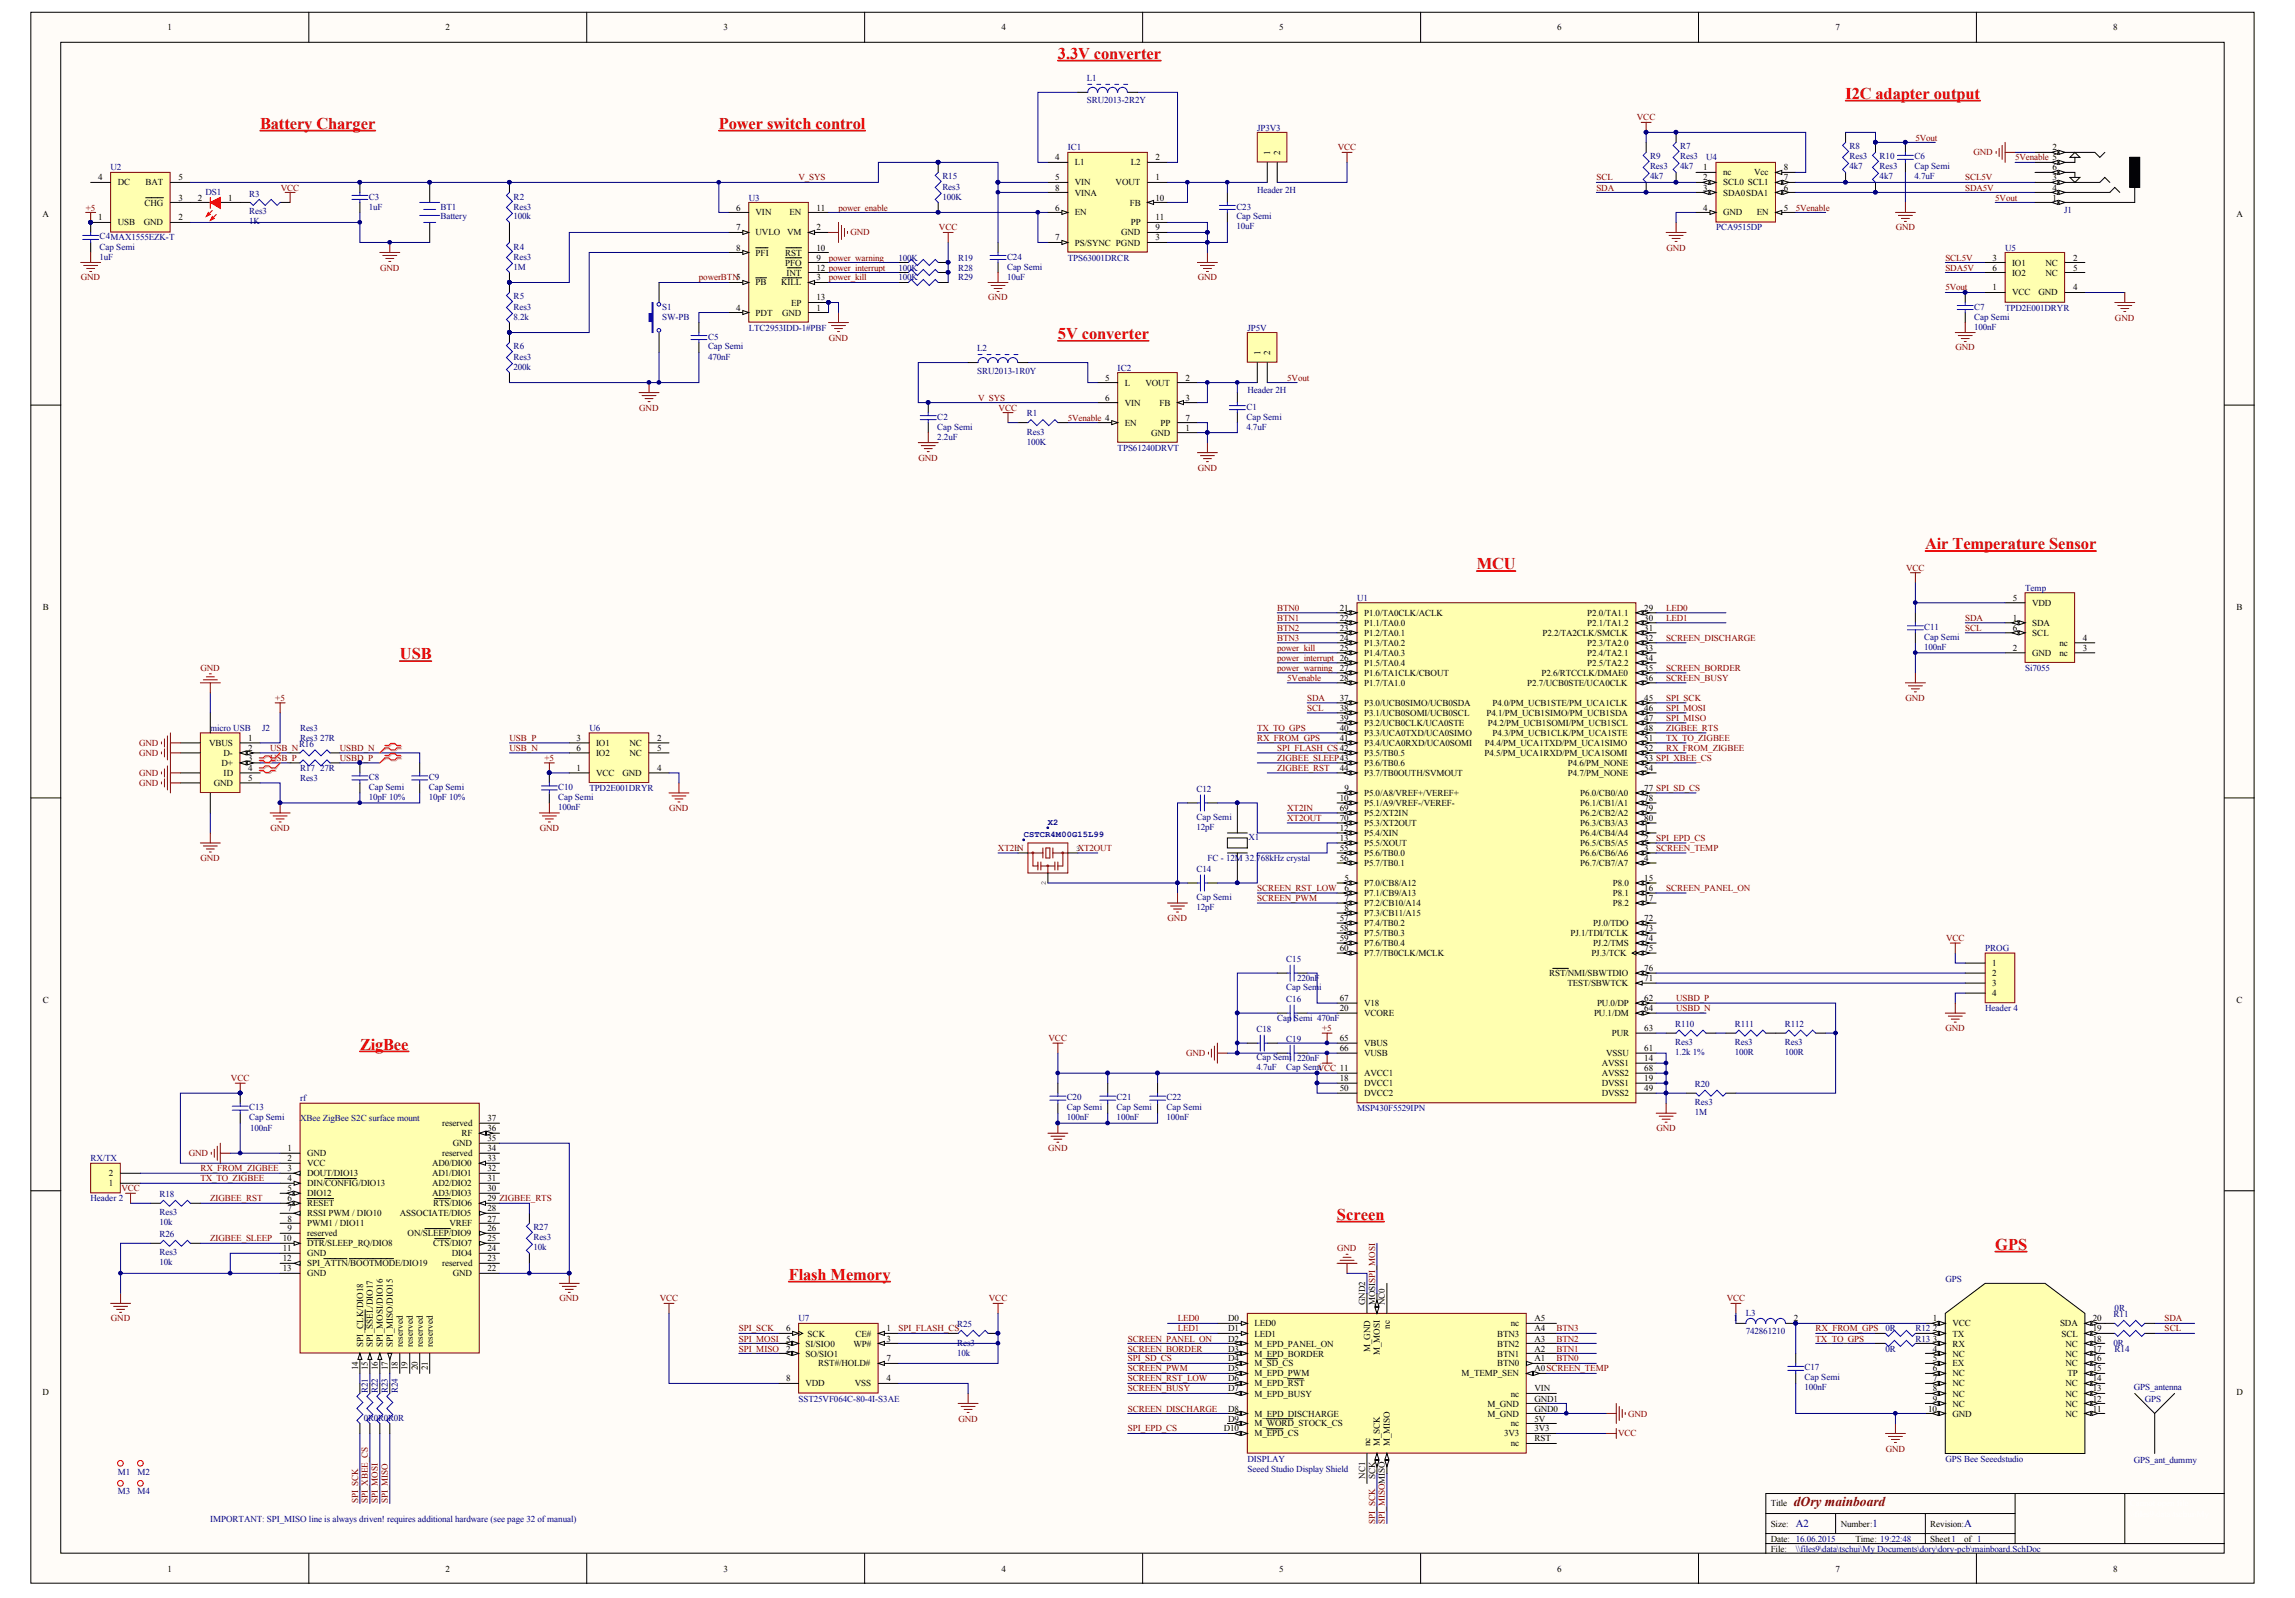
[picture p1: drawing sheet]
<svg xmlns="http://www.w3.org/2000/svg" width="289mm" height="201mm" viewBox="0 0 289 201" stroke-linecap="round" stroke-linejoin="round" font-family="sans-serif">
<defs><g id="words">
<g font-size="2.1" fill="#ea0000">
<text x="133.2" y="7.4">3.3V converter</text>
<text x="32.7" y="16.2">Battery Charger</text>
<text x="90.5" y="16.2">Power switch control</text>
<text x="232.3" y="12.5">I2C adapter output</text>
<text x="133.2" y="42.7">5V converter</text>
<text x="185.9" y="71.6">MCU</text>
<text x="242.4" y="69.1">Air Temperature Sensor</text>
<text x="50.3" y="83">USB</text>
<text x="45.3" y="132.1">ZigBee</text>
<text x="168.3" y="153.5">Screen</text>
<text x="99.3" y="161">Flash Memory</text>
<text x="251.2" y="157.3">GPS</text>
</g>
<text font-size="1.7" fill="#800000" x="225.8" y="189.6">dOry mainboard</text>
<g font-size="1.4" fill="#000080">
<text x="226.1" y="192.2">A2</text>
<text x="235.7" y="192.2">1</text>
<text x="247.3" y="192.2">A</text>
</g>
<g font-size="1.1">
<text x="21.1" y="3.8">1</text>
<text x="56.1" y="3.8">2</text>
<text x="91.1" y="3.8">3</text>
<text x="126.1" y="3.8">4</text>
<text x="161" y="3.8">5</text>
<text x="196" y="3.8">6</text>
<text x="231.1" y="3.8">7</text>
<text x="266.1" y="3.8">8</text>
<text x="12.4" y="22.7">4</text>
<text x="14.8" y="23.3">DC</text>
<text x="18.3" y="23.3">BAT</text>
<text x="22.5" y="22.7">5</text>
<text x="132.9" y="20.2">4</text>
<text x="132.9" y="22.7">5</text>
<text x="132.9" y="24">8</text>
<text x="135.3" y="20.8">L1</text>
<text x="135.3" y="23.3">VIN</text>
<text x="140.5" y="23.3">VOUT</text>
<text x="142.4" y="20.8">L2</text>
<text x="145.5" y="22.7">1</text>
<text x="145.5" y="20.2">2</text>
<text x="159.9" y="19.5" transform="rotate(-90 159.9 19.5)">1</text>
<text x="161.2" y="19.5" transform="rotate(-90 161.2 19.5)">2</text>
<text x="214.4" y="21.4">1</text>
<text x="214.4" y="22.7">2</text>
<text x="214.4" y="24">3</text>
<text x="216.9" y="22.1">nc</text>
<text x="216.9" y="23.3">SCL0 SCL1</text>
<text x="220.9" y="22.1">Vcc</text>
<text x="224.6" y="21.4">8</text>
<text x="224.6" y="22.7">7</text>
<text x="224.6" y="24">6</text>
<text x="258.4" y="18.9">2</text>
<text x="258.4" y="22.7">3</text>
<text x="258.4" y="24">4</text>
<text x="258.4" y="21.4">6</text>
<text x="5.4" y="27.3">A</text>
<text x="12.4" y="27.7">1</text>
<text x="14.8" y="28.4">USB</text>
<text x="18.1" y="28.4">GND</text>
<text x="18.2" y="25.9">CHG</text>
<text x="22.5" y="27.7">2</text>
<text x="22.5" y="25.2">3</text>
<text x="24.9" y="25.2">2</text>
<text x="28.7" y="25.2">1</text>
<text x="92.7" y="26.5">6</text>
<text x="92.7" y="29">7</text>
<text x="95.1" y="27.1">VIN</text>
<text x="95.1" y="29.6">UVLO</text>
<text x="99.1" y="29.6">VM</text>
<text x="99.4" y="27.1">EN</text>
<text x="102.8" y="29">2</text>
<text x="102.8" y="26.5">11</text>
<text x="132.9" y="26.5">6</text>
<text x="135.3" y="27.1">EN</text>
<text x="135.3" y="24.6">VINA</text>
<text x="141.1" y="29.6">GND</text>
<text x="142.2" y="25.9">FB</text>
<text x="142.4" y="28.4">PP</text>
<text x="145.5" y="29">9</text>
<text x="145.5" y="25.2">10</text>
<text x="145.5" y="27.7">11</text>
<text x="214.4" y="26.5">4</text>
<text x="216.9" y="24.6">SDA0SDA1</text>
<text x="216.9" y="27.1">GND</text>
<text x="221.2" y="27.1">EN</text>
<text x="224.6" y="26.5">5</text>
<text x="258.4" y="25.2">1</text>
<text x="281.5" y="27.3">A</text>
<text x="92.7" y="31.5">8</text>
<text x="95.1" y="35.9">PB</text>
<text x="95.1" y="32.2">PFI</text>
<text x="98.3" y="35.9">KILL</text>
<text x="98.8" y="33.4">PFO</text>
<text x="98.8" y="32.2">RST</text>
<text x="99" y="34.7">INT</text>
<text x="102.8" y="35.3">3</text>
<text x="102.8" y="32.8">9</text>
<text x="102.8" y="31.5">10</text>
<text x="102.8" y="34.1">12 power_interrupt</text>
<text x="132.9" y="30.3">7</text>
<text x="135.3" y="30.9">PS/SYNC PGND</text>
<text x="145.5" y="30.3">3</text>
<text x="250.9" y="32.8">3</text>
<text x="250.9" y="34.1">6</text>
<text x="253.3" y="33.4">IO1</text>
<text x="253.3" y="34.7">IO2</text>
<text x="257.5" y="33.4">NC</text>
<text x="257.5" y="34.7">NC</text>
<text x="261" y="32.8">2</text>
<text x="261" y="34.1">5</text>
<text x="92.7" y="39.1">4</text>
<text x="95.1" y="39.7">PDT</text>
<text x="98.5" y="39.7">GND</text>
<text x="99.6" y="38.4">EP</text>
<text x="102.8" y="39.1">1</text>
<text x="102.8" y="37.8">13</text>
<text x="250.9" y="36.5">1</text>
<text x="253.3" y="37.2">VCC</text>
<text x="256.6" y="37.2">GND</text>
<text x="261" y="36.5">4</text>
<text x="139.1" y="47.9">5</text>
<text x="149.2" y="47.9">2</text>
<text x="158.7" y="44.7" transform="rotate(-90 158.7 44.7)">1</text>
<text x="159.9" y="44.7" transform="rotate(-90 159.9 44.7)">2</text>
<text x="139.1" y="50.4">6</text>
<text x="141.6" y="53.5">EN</text>
<text x="141.6" y="48.5">L</text>
<text x="141.6" y="51.1">VIN</text>
<text x="144.2" y="48.5">VOUT</text>
<text x="146" y="51.1">FB</text>
<text x="146.1" y="53.5">PP</text>
<text x="149.2" y="50.4">3</text>
<text x="149.2" y="52.9">7</text>
<text x="144.9" y="54.8">GND</text>
<text x="149.2" y="54.2">1</text>
<text x="5.4" y="76.7">B</text>
<text x="168.7" y="76.9">21</text>
<text x="171.7" y="77.5">P1.0/TA0CLK/ACLK</text>
<text x="199.8" y="77.5">P2.0/TA1.1</text>
<text x="207" y="76.9">29</text>
<text x="253.4" y="75.6">5</text>
<text x="255.8" y="76.2">VDD</text>
<text x="281.5" y="76.7">B</text>
<text x="168.7" y="78.1">22</text>
<text x="168.7" y="79.4">23</text>
<text x="168.7" y="80.6">24</text>
<text x="168.7" y="81.9">25</text>
<text x="171.7" y="78.7">P1.1/TA0.0</text>
<text x="171.7" y="80">P1.2/TA0.1</text>
<text x="171.7" y="81.3">P1.3/TA0.2</text>
<text x="171.7" y="82.5">P1.4/TA0.3</text>
<text x="171.7" y="83.8">P1.5/TA0.4</text>
<text x="194.2" y="80">P2.2/TA2CLK/SMCLK</text>
<text x="199.8" y="78.7">P2.1/TA1.2</text>
<text x="199.8" y="81.3">P2.3/TA2.0</text>
<text x="199.8" y="82.5">P2.4/TA2.1</text>
<text x="199.8" y="83.8">P2.5/TA2.2</text>
<text x="207" y="78.1">30</text>
<text x="207" y="79.4">31</text>
<text x="207" y="80.6">32</text>
<text x="207" y="81.9">33</text>
<text x="207" y="83.2">34</text>
<text x="253.4" y="78.1">1</text>
<text x="253.4" y="79.4">6</text>
<text x="253.4" y="81.9">2</text>
<text x="255.8" y="78.7">SDA</text>
<text x="255.8" y="80">SCL</text>
<text x="255.8" y="82.5">GND</text>
<text x="259.3" y="82.5">nc</text>
<text x="259.3" y="81.3">nc</text>
<text x="262.2" y="81.9">3</text>
<text x="262.2" y="80.6">4</text>
<text x="168.7" y="84.4">27</text>
<text x="168.7" y="85.7">28</text>
<text x="168.7" y="88.2">37</text>
<text x="168.7" y="89.5">38</text>
<text x="171.7" y="85.1">P1.6/TA1CLK/CBOUT</text>
<text x="171.7" y="86.3">P1.7/TA1.0</text>
<text x="171.7" y="88.8">P3.0/UCB0SIMO/UCB0SDA</text>
<text x="187.9" y="88.8">P4.0/PM_UCB1STE/PM_UCA1CLK</text>
<text x="192.3" y="86.3">P2.7/UCB0STE/UCA0CLK</text>
<text x="194.1" y="85.1">P2.6/RTCCLK/DMAE0</text>
<text x="207" y="84.4">35</text>
<text x="207" y="85.7">36</text>
<text x="207" y="88.2">45</text>
<text x="207" y="89.5">46</text>
<text x="26.3" y="93.9">VBUS</text>
<text x="28.1" y="95.1">D-</text>
<text x="31.2" y="93.2">1</text>
<text x="31.2" y="94.5">2</text>
<text x="31.2" y="95.7">3</text>
<text x="72.6" y="93.2">3</text>
<text x="72.6" y="94.5">6</text>
<text x="75" y="93.9">IO1</text>
<text x="75" y="95.1">IO2</text>
<text x="79.3" y="93.9">NC</text>
<text x="79.3" y="95.1">NC</text>
<text x="82.7" y="93.2">2</text>
<text x="82.7" y="94.5">5</text>
<text x="168.7" y="90.7">39</text>
<text x="168.7" y="92">40</text>
<text x="168.7" y="93.2">41</text>
<text x="171.7" y="90.1">P3.1/UCB0SOMI/UCB0SCL</text>
<text x="171.7" y="91.4">P3.2/UCB0CLK/UCA0STE</text>
<text x="171.7" y="92.6">P3.3/UCA0TXD/UCA0SIMO</text>
<text x="171.7" y="93.9">P3.4/UCA0RXD/UCA0SOMI</text>
<text x="171.7" y="95.1">P3.5/TB0.5</text>
<text x="186.9" y="95.1">P4.5/PM_UCA1RXD/PM_UCA1SOMI</text>
<text x="186.9" y="93.9">P4.4/PM_UCA1TXD/PM_UCA1SIMO</text>
<text x="187.1" y="90.1">P4.1/PM_UCB1SIMO/PM_UCB1SDA</text>
<text x="187.3" y="91.4">P4.2/PM_UCB1SOMI/PM_UCB1SCL</text>
<text x="187.9" y="92.6">P4.3/PM_UCB1CLK/PM_UCA1STE</text>
<text x="207" y="90.7">47</text>
<text x="207" y="92">48</text>
<text x="207" y="93.2">51</text>
<text x="207" y="94.5">52</text>
<text x="207" y="95.7">53 SPI_XBEE_CS</text>
<text x="26.9" y="98.9">GND</text>
<text x="27.9" y="96.4">D+</text>
<text x="28.1" y="97.6">ID</text>
<text x="31.2" y="97">4</text>
<text x="31.2" y="98.3">5</text>
<text x="72.6" y="97">1</text>
<text x="75" y="97.6">VCC</text>
<text x="78.4" y="97.6">GND</text>
<text x="82.7" y="97">4</text>
<text x="168.7" y="100.8">10</text>
<text x="168.7" y="97">44</text>
<text x="169.3" y="99.5">9</text>
<text x="171.7" y="100.2">P5.0/A8/VREF+/VEREF+</text>
<text x="171.7" y="101.4">P5.1/A9/VREF-/VEREF-</text>
<text x="171.7" y="96.4">P3.6/TB0.6</text>
<text x="171.7" y="97.6">P3.7/TB0OUTH/SVMOUT</text>
<text x="197.4" y="96.4">P4.6/PM_NONE</text>
<text x="197.4" y="97.6">P4.7/PM_NONE</text>
<text x="198.9" y="100.2">P6.0/CB0/A0</text>
<text x="198.9" y="101.4">P6.1/CB1/A1</text>
<text x="207" y="97">54</text>
<text x="207" y="99.5">77 SPI_SD_CS</text>
<text x="207" y="100.8">78</text>
<text x="168.7" y="104.6">12</text>
<text x="168.7" y="105.8">13</text>
<text x="168.7" y="107.1">55</text>
<text x="168.7" y="102.1">69</text>
<text x="168.7" y="103.3">70</text>
<text x="171.7" y="105.2">P5.4/XIN</text>
<text x="171.7" y="106.5">P5.5/XOUT</text>
<text x="171.7" y="107.7">P5.6/TB0.0</text>
<text x="171.7" y="102.7">P5.2/XT2IN</text>
<text x="171.7" y="103.9">P5.3/XT2OUT</text>
<text x="198.9" y="105.2">P6.4/CB4/A4</text>
<text x="198.9" y="106.5">P6.5/CB5/A5</text>
<text x="198.9" y="107.7">P6.6/CB6/A6</text>
<text x="198.9" y="102.7">P6.2/CB2/A2</text>
<text x="198.9" y="103.9">P6.3/CB3/A3</text>
<text x="207" y="104.6">1</text>
<text x="207" y="105.8">2</text>
<text x="207" y="107.1">3</text>
<text x="207" y="102.1">79</text>
<text x="207" y="103.3">80</text>
<text x="168.7" y="108.4">56</text>
<text x="169.3" y="110.9">5</text>
<text x="169.3" y="112.1">6</text>
<text x="169.3" y="113.4">7</text>
<text x="171.7" y="111.5">P7.0/CB8/A12</text>
<text x="171.7" y="112.7">P7.1/CB9/A13</text>
<text x="171.7" y="109">P5.7/TB0.1</text>
<text x="198.9" y="109">P6.7/CB7/A7</text>
<text x="203" y="111.5">P8.0</text>
<text x="203" y="112.7">P8.1</text>
<text x="207" y="108.4">4</text>
<text x="207" y="110.9">15</text>
<text x="207" y="112.1">16</text>
<text x="207" y="113.4">17</text>
<text x="168.7" y="115.9">57</text>
<text x="168.7" y="117.2">58</text>
<text x="168.7" y="118.4">59</text>
<text x="168.7" y="119.7">60</text>
<text x="169.3" y="114.6">8</text>
<text x="171.7" y="114">P7.2/CB10/A14</text>
<text x="171.7" y="115.3">P7.3/CB11/A15</text>
<text x="171.7" y="116.5">P7.4/TB0.2</text>
<text x="171.7" y="117.8">P7.5/TB0.3</text>
<text x="171.7" y="119.1">P7.6/TB0.4</text>
<text x="197.7" y="117.8">PJ.1/TDI/TCLK</text>
<text x="200.6" y="116.5">PJ.0/TDO</text>
<text x="200.6" y="119.1">PJ.2/TMS</text>
<text x="203" y="114">P8.2</text>
<text x="207" y="115.9">72</text>
<text x="207" y="117.2">73</text>
<text x="207" y="118.4">74</text>
<text x="207" y="119.7">75</text>
<text x="168.7" y="126">67</text>
<text x="171.7" y="120.3">P7.7/TB0CLK/MCLK</text>
<text x="195" y="122.8">RST/NMI/SBWTDIO</text>
<text x="197.3" y="124.1">TEST/SBWTCK</text>
<text x="200.3" y="120.3">PJ.3/TCK</text>
<text x="207" y="126">62</text>
<text x="207" y="123.5">71</text>
<text x="207" y="122.2">76</text>
<text x="250.8" y="121.6">1</text>
<text x="250.8" y="122.8">2</text>
<text x="250.8" y="124.1">3</text>
<text x="250.8" y="125.4">4</text>
<text x="5.4" y="126.2">C</text>
<text x="168.7" y="127.3">20</text>
<text x="168.7" y="131">65</text>
<text x="171.7" y="127.9">VCORE</text>
<text x="171.7" y="131.6">VBUS</text>
<text x="171.7" y="126.6">V18</text>
<text x="200.7" y="127.9">PU.1/DM</text>
<text x="201.1" y="126.6">PU.0/DP</text>
<text x="202.9" y="130.4">PUR</text>
<text x="207" y="129.7">63</text>
<text x="207" y="127.3">64</text>
<text x="281.5" y="126.2">C</text>
<text x="168.7" y="136.1">18</text>
<text x="168.7" y="137.3">50</text>
<text x="168.7" y="132.3">66</text>
<text x="171.7" y="135.4">AVCC1</text>
<text x="171.7" y="136.7">DVCC1</text>
<text x="171.7" y="137.9">DVCC2</text>
<text x="171.7" y="132.9">VUSB</text>
<text x="201.6" y="134.2">AVSS1</text>
<text x="201.6" y="136.7">DVSS1</text>
<text x="201.6" y="137.9">DVSS2</text>
<text x="201.6" y="135.4">AVSS2</text>
<text x="202.2" y="132.9">VSSU</text>
<text x="207" y="133.5">14</text>
<text x="207" y="136.1">19</text>
<text x="207" y="137.3">49</text>
<text x="207" y="132.3">61</text>
<text x="207" y="134.8">68</text>
<text x="55.7" y="141.7">reserved</text>
<text x="58.1" y="143">RF</text>
<text x="61.4" y="143.6">35</text>
<text x="61.4" y="142.4">36</text>
<text x="61.4" y="141.1">37</text>
<text x="13.7" y="149.3">1</text>
<text x="13.7" y="148">2</text>
<text x="36.2" y="144.9">1</text>
<text x="36.2" y="146.1">2</text>
<text x="36.2" y="147.4">3</text>
<text x="36.2" y="148.6">4</text>
<text x="36.2" y="149.9">5</text>
<text x="38.7" y="145.5">GND</text>
<text x="38.7" y="146.7">VCC</text>
<text x="38.7" y="148">DOUT/DIO13</text>
<text x="38.7" y="149.3">DIN/CONFIG/DIO13</text>
<text x="54.4" y="149.3">AD2/DIO2</text>
<text x="54.4" y="148">AD1/DIO1</text>
<text x="54.4" y="146.7">AD0/DIO0</text>
<text x="55.7" y="145.5">reserved</text>
<text x="57" y="144.3">GND</text>
<text x="61.4" y="149.9">30</text>
<text x="61.4" y="148.6">31</text>
<text x="61.4" y="147.4">32</text>
<text x="61.4" y="146.1">33</text>
<text x="61.4" y="144.9">34</text>
<text x="36.2" y="151.2">6</text>
<text x="36.2" y="152.4">7</text>
<text x="36.2" y="153.7">8</text>
<text x="36.2" y="154.9">9</text>
<text x="38.7" y="150.5">DIO12</text>
<text x="38.7" y="151.8">RESET</text>
<text x="38.7" y="153.1">RSSI PWM / DIO10</text>
<text x="38.7" y="154.3">PWM1 / DIO11</text>
<text x="38.7" y="155.6">reserved</text>
<text x="50.3" y="153.1">ASSOCIATE/DIO5</text>
<text x="51.3" y="155.6">ON/SLEEP/DIO9</text>
<text x="54.4" y="150.5">AD3/DIO3</text>
<text x="54.5" y="151.8">RTS/DIO6</text>
<text x="56.6" y="154.3">VREF</text>
<text x="61.4" y="154.9">26</text>
<text x="61.4" y="153.7">27</text>
<text x="61.4" y="152.4">28</text>
<text x="61.4" y="151.2">29 ZIGBEE_RTS</text>
<text x="35.6" y="156.2">10</text>
<text x="35.6" y="157.5">11</text>
<text x="35.6" y="158.7">12</text>
<text x="35.6" y="160">13</text>
<text x="38.7" y="156.8">DTR/SLEEP_RQ/DIO8</text>
<text x="38.7" y="158.1">GND</text>
<text x="38.7" y="159.4">SPI_ATTN/BOOTMODE/DIO19</text>
<text x="38.7" y="160.6">GND</text>
<text x="54.5" y="156.8">CTS/DIO7</text>
<text x="55.7" y="159.4">reserved</text>
<text x="56.9" y="158.1">DIO4</text>
<text x="57" y="160.6">GND</text>
<text x="61.4" y="160">22</text>
<text x="61.4" y="158.7">23</text>
<text x="61.4" y="157.5">24</text>
<text x="61.4" y="156.2">25</text>
<text x="99" y="167.5">6</text>
<text x="111.6" y="167.5">1</text>
<text x="154.6" y="166.3">D0</text>
<text x="154.6" y="167.5">D1</text>
<text x="157.9" y="166.9">LED0</text>
<text x="171.9" y="164.3" transform="rotate(-90 171.9 164.3)">GND2</text>
<text x="173.1" y="164.3" transform="rotate(-90 173.1 164.3)">MOSISPI_MOSI</text>
<text x="174.3" y="164.3" transform="rotate(-90 174.3 164.3)">NC0</text>
<text x="175" y="167.2" transform="rotate(-90 175 167.2)">nc</text>
<text x="190.2" y="166.9">nc</text>
<text x="193.2" y="167.5">A4</text>
<text x="193.2" y="166.3">A5</text>
<text x="218.2" y="166.3">1</text>
<text x="225.8" y="166.3">2</text>
<text x="243.3" y="166.3">1</text>
<text x="243.3" y="167.5">2</text>
<text x="245.8" y="166.9">VCC</text>
<text x="259.3" y="166.9">SDA</text>
<text x="263.5" y="167.5">19</text>
<text x="263.5" y="166.3">20</text>
<text x="45.1" y="172.4" transform="rotate(-90 45.1 172.4)">14</text>
<text x="45.7" y="169.4" transform="rotate(-90 45.7 169.4)">SPI_CLK/DIO18</text>
<text x="46.3" y="172.4" transform="rotate(-90 46.3 172.4)">15</text>
<text x="46.9" y="169.4" transform="rotate(-90 46.9 169.4)">SPI_SSEL/DIO17</text>
<text x="47.6" y="172.4" transform="rotate(-90 47.6 172.4)">16</text>
<text x="48.2" y="169.4" transform="rotate(-90 48.2 169.4)">SPI_MOSI/DIO16</text>
<text x="48.8" y="172.4" transform="rotate(-90 48.8 172.4)">17</text>
<text x="49.5" y="169.4" transform="rotate(-90 49.5 169.4)">SPI_MISO/DIO15</text>
<text x="50.1" y="172.4" transform="rotate(-90 50.1 172.4)">18</text>
<text x="50.7" y="169.4" transform="rotate(-90 50.7 169.4)">reserved</text>
<text x="51.3" y="172.4" transform="rotate(-90 51.3 172.4)">19</text>
<text x="52" y="169.4" transform="rotate(-90 52 169.4)">reserved</text>
<text x="52.6" y="172.4" transform="rotate(-90 52.6 172.4)">20</text>
<text x="53.2" y="169.4" transform="rotate(-90 53.2 169.4)">reserved</text>
<text x="53.9" y="172.4" transform="rotate(-90 53.9 172.4)">21</text>
<text x="54.5" y="169.4" transform="rotate(-90 54.5 169.4)">reserved</text>
<text x="99" y="170.1">2</text>
<text x="99" y="168.8">5</text>
<text x="99" y="173.8">8</text>
<text x="101.4" y="170.7">SO/SIO1</text>
<text x="101.4" y="169.4">SI/SIO0</text>
<text x="101.7" y="168.2">SCK</text>
<text x="103" y="171.9">RST#/HOLD#</text>
<text x="107.5" y="169.4">WP#</text>
<text x="107.7" y="168.2">CE#</text>
<text x="111.6" y="168.8">3</text>
<text x="111.6" y="173.8">4</text>
<text x="111.6" y="171.3">7</text>
<text x="154.6" y="168.8">D2</text>
<text x="154.6" y="170.1">D3</text>
<text x="154.6" y="171.3">D4</text>
<text x="154.6" y="172.6">D5</text>
<text x="154.6" y="173.8">D6</text>
<text x="157.9" y="169.4">M_EPD_PANEL_ON</text>
<text x="157.9" y="170.7">M_EPD_BORDER</text>
<text x="157.9" y="171.9">M_SD_CS</text>
<text x="157.9" y="173.2">M_EPD_PWM</text>
<text x="157.9" y="168.2">LED1</text>
<text x="172.5" y="170.2" transform="rotate(-90 172.5 170.2)">M_GND</text>
<text x="173.7" y="170.5" transform="rotate(-90 173.7 170.5)">M_MOSI</text>
<text x="184" y="173.2">M_TEMP_SEN</text>
<text x="188.5" y="171.9">BTN0</text>
<text x="188.5" y="170.7">BTN1</text>
<text x="188.5" y="169.4">BTN2</text>
<text x="188.5" y="168.2">BTN3</text>
<text x="193.2" y="172.6">A0SCREEN_TEMP</text>
<text x="193.2" y="171.3">A1</text>
<text x="193.2" y="170.1">A2</text>
<text x="193.2" y="168.8">A3</text>
<text x="243.3" y="168.8">3</text>
<text x="243.3" y="170.1">4</text>
<text x="243.3" y="171.3">5</text>
<text x="243.3" y="172.6">6</text>
<text x="243.3" y="173.8">7</text>
<text x="245.8" y="168.2">TX</text>
<text x="245.8" y="169.4">RX</text>
<text x="245.8" y="170.7">NC</text>
<text x="245.8" y="171.9">EX</text>
<text x="245.8" y="173.2">NC</text>
<text x="259.5" y="168.2">SCL</text>
<text x="260" y="171.9">NC</text>
<text x="260" y="170.7">NC</text>
<text x="260" y="169.4">NC</text>
<text x="260.3" y="173.2">TP</text>
<text x="263.5" y="173.8">14</text>
<text x="263.5" y="172.6">15</text>
<text x="263.5" y="171.3">16</text>
<text x="263.5" y="170.1">17</text>
<text x="263.5" y="168.8">18</text>
<text x="5.4" y="175.6">D</text>
<text x="101.4" y="174.5">VDD</text>
<text x="107.6" y="174.5">VSS</text>
<text x="154.6" y="175.1">D7</text>
<text x="154.6" y="177.6">D8</text>
<text x="154.6" y="178.9">D9</text>
<text x="157.9" y="174.5">M_EPD_RST</text>
<text x="157.9" y="175.7">M_EPD_BUSY</text>
<text x="157.9" y="178.3">M_EPD_DISCHARGE</text>
<text x="157.9" y="179.5">M_WORD_STOCK_CS</text>
<text x="187.3" y="177">M_GND</text>
<text x="187.3" y="178.3">M_GND</text>
<text x="190.2" y="175.7">nc</text>
<text x="190.2" y="179.5">nc</text>
<text x="193.2" y="176.4">GND1</text>
<text x="193.2" y="177.6">GND0</text>
<text x="193.2" y="175.1">VIN</text>
<text x="193.2" y="178.9">5V</text>
<text x="242.8" y="177.6">10</text>
<text x="243.3" y="175.1">8</text>
<text x="243.3" y="176.4">9</text>
<text x="245.8" y="174.5">NC</text>
<text x="245.8" y="175.7">NC</text>
<text x="245.8" y="177">NC</text>
<text x="245.8" y="178.3">GND</text>
<text x="260" y="178.3">NC</text>
<text x="260" y="177">NC</text>
<text x="260" y="175.7">NC</text>
<text x="260" y="174.5">NC</text>
<text x="263.5" y="177.6">11</text>
<text x="263.5" y="176.4">12</text>
<text x="263.5" y="175.1">13</text>
<text x="281.5" y="175.6">D</text>
<text x="154.1" y="180.1">D10</text>
<text x="157.9" y="180.8">M_EPD_CS</text>
<text x="172.5" y="182" transform="rotate(-90 172.5 182)">nc</text>
<text x="173.7" y="182" transform="rotate(-90 173.7 182)">M_SCK</text>
<text x="175" y="182" transform="rotate(-90 175 182)">M_MISO</text>
<text x="189.4" y="180.8">3V3</text>
<text x="190.2" y="182">nc</text>
<text x="193.2" y="180.1">3V3</text>
<text x="193.2" y="181.4">RST</text>
<text x="171.9" y="186.1" transform="rotate(-90 171.9 186.1)">NC1</text>
<text x="173.1" y="186.1" transform="rotate(-90 173.1 186.1)">SCK</text>
<text x="222.9" y="189.6">Title</text>
<text x="21.1" y="197.8">1</text>
<text x="56.1" y="197.8">2</text>
<text x="91.1" y="197.8">3</text>
<text x="126.1" y="197.8">4</text>
<text x="161" y="197.8">5</text>
<text x="196" y="197.8">6</text>
<text x="222.9" y="192.1">Size:</text>
<text x="222.9" y="194">Date: 16.06.2015</text>
<text x="222.9" y="195.3">File:</text>
<text x="231.1" y="197.8">7</text>
<text x="231.7" y="192.1">Number:</text>
<text x="233.6" y="194">Time: 19:22:48</text>
<text x="243" y="192.1">Revision:</text>
<text x="243" y="194">Sheet1</text>
<text x="247.3" y="194">of 1</text>
<text x="266.1" y="197.8">8</text>
</g>
<g font-size="1.1" fill="#000080">
<text x="136.8" y="10.2">L1</text>
<text x="136.8" y="13">SRU2013-2R2Y</text>
<text x="158.3" y="16.4">JP3V3</text>
<text x="13.9" y="21.4">U2</text>
<text x="118.6" y="22.6">R15</text>
<text x="118.6" y="23.8">Res3</text>
<text x="134.4" y="18.9">IC1</text>
<text x="207.7" y="22.6">4k7</text>
<text x="207.7" y="20.1">R9</text>
<text x="207.7" y="21.3">Res3</text>
<text x="211.5" y="21.3">4k7</text>
<text x="211.5" y="18.8">R7</text>
<text x="211.5" y="20.1">Res3</text>
<text x="214.8" y="20.2">U4</text>
<text x="232.8" y="21.3">4k7</text>
<text x="232.8" y="18.8">R8</text>
<text x="232.8" y="20.1">Res3</text>
<text x="236.6" y="22.6">4k7</text>
<text x="236.6" y="20.1">R10</text>
<text x="236.6" y="21.3">Res3</text>
<text x="241" y="22.6">4.7uF</text>
<text x="241" y="20.1">C6</text>
<text x="241" y="21.3">Cap Semi</text>
<text x="25.9" y="24.5">DS1</text>
<text x="31.4" y="28.2">1K</text>
<text x="31.4" y="24.7">R3</text>
<text x="31.4" y="27">Res3</text>
<text x="46.4" y="26.4">1uF</text>
<text x="46.4" y="25.1">C3</text>
<text x="55.5" y="26.4">BT1</text>
<text x="55.5" y="27.6">Battery</text>
<text x="64.7" y="27.6">100k</text>
<text x="64.7" y="25.1">R2</text>
<text x="64.7" y="26.4">Res3</text>
<text x="94.3" y="25.2">U3</text>
<text x="118.6" y="25.1">100K</text>
<text x="155.6" y="28.9">10uF</text>
<text x="155.6" y="26.4">C23</text>
<text x="155.6" y="27.6">Cap Semi</text>
<text x="158.3" y="24.2">Header 2H</text>
<text x="216" y="29">PCA9515DP</text>
<text x="259.8" y="26.8">J1</text>
<text x="12.5" y="32.7">1uF</text>
<text x="12.5" y="30.1">C4MAX1555EZK-T</text>
<text x="12.5" y="31.4">Cap Semi</text>
<text x="64.7" y="33.9">1M</text>
<text x="64.7" y="31.4">R4</text>
<text x="64.7" y="32.7">Res3</text>
<text x="113.1" y="32.8">100K</text>
<text x="113.1" y="34.1">100K</text>
<text x="113.1" y="35.3">100K</text>
<text x="120.6" y="32.8">R19</text>
<text x="120.6" y="34.1">R28</text>
<text x="120.6" y="35.3">R29</text>
<text x="126.8" y="35.2">10uF</text>
<text x="126.8" y="32.7">C24</text>
<text x="126.8" y="33.9">Cap Semi</text>
<text x="134.4" y="32.8">TPS63001DRCR</text>
<text x="252.4" y="31.5">U5</text>
<text x="64.7" y="40.2">8.2k</text>
<text x="64.7" y="37.7">R5</text>
<text x="64.7" y="39">Res3</text>
<text x="83.4" y="39">S1</text>
<text x="83.4" y="40.2">SW-PB</text>
<text x="94.3" y="41.6">LTC2953IDD-1#PBF</text>
<text x="157" y="41.6">JP5V</text>
<text x="248.5" y="41.5">100nF</text>
<text x="248.5" y="39">C7</text>
<text x="248.5" y="40.2">Cap Semi</text>
<text x="252.4" y="39.1">TPD2E001DRYR</text>
<text x="64.7" y="46.5">200k</text>
<text x="64.7" y="44">R6</text>
<text x="64.7" y="45.2">Res3</text>
<text x="89.1" y="45.2">470nF</text>
<text x="89.1" y="42.7">C5</text>
<text x="89.1" y="44">Cap Semi</text>
<text x="123" y="44.2">L2</text>
<text x="123" y="47">SRU2013-1R0Y</text>
<text x="140.7" y="46.6">IC2</text>
<text x="118" y="52.8">C2</text>
<text x="129.3" y="52.4">R1</text>
<text x="156.9" y="51.6">C1</text>
<text x="156.9" y="52.8">Cap Semi</text>
<text x="157" y="49.4">Header 2H</text>
<text x="118" y="55.3">2.2uF</text>
<text x="118" y="54.1">Cap Semi</text>
<text x="129.3" y="56">100K</text>
<text x="129.3" y="54.7">Res3</text>
<text x="140.7" y="56.7">TPS61240DRVT</text>
<text x="156.9" y="54.1">4.7uF</text>
<text x="170.8" y="75.6">U1</text>
<text x="255" y="74.3">Temp</text>
<text x="242.2" y="81.8">100nF</text>
<text x="242.2" y="79.2">C11</text>
<text x="242.2" y="80.5">Cap Semi</text>
<text x="255" y="84.4">Si7055</text>
<text x="26.5" y="92">micro USB</text>
<text x="33" y="92">J2</text>
<text x="37.6" y="94">R16</text>
<text x="37.8" y="93.2">Res3</text>
<text x="37.8" y="92">Res3</text>
<text x="40.3" y="93.2">27R</text>
<text x="74.2" y="92">U6</text>
<text x="37.8" y="97">R17</text>
<text x="37.8" y="98.3">Res3</text>
<text x="40.3" y="97">27R</text>
<text x="46.4" y="100.7">10pF 10%</text>
<text x="46.4" y="98.1">C8</text>
<text x="46.4" y="99.4">Cap Semi</text>
<text x="54" y="100.7">10pF 10%</text>
<text x="54" y="98.1">C9</text>
<text x="54" y="99.4">Cap Semi</text>
<text x="70.3" y="101.9">100nF</text>
<text x="70.3" y="99.4">C10</text>
<text x="70.3" y="100.7">Cap Semi</text>
<text x="74.2" y="99.5">TPD2E001DRYR</text>
<text x="150.6" y="99.7">C12</text>
<text x="128.9" y="105.4">CSTCR4M00G15L99</text>
<text x="131.9" y="103.8">X2</text>
<text x="150.6" y="104.4">12pF</text>
<text x="150.6" y="103.2">Cap Semi</text>
<text x="157.2" y="105.7">X1</text>
<text x="150.6" y="109.7">C14</text>
<text x="150.6" y="113.2">Cap Semi</text>
<text x="152" y="108.4">FC - 12M 32.768kHz crystal</text>
<text x="150.6" y="114.5">12pF</text>
<text x="249.9" y="119.7">PROG</text>
<text x="161.9" y="121.1">C15</text>
<text x="161.9" y="124.6">Cap Semi</text>
<text x="163.3" y="123.5">220nF</text>
<text x="158.2" y="129.9">C18</text>
<text x="160.8" y="128.5">Cap</text>
<text x="161.9" y="126.1">C16</text>
<text x="161.9" y="131.1">C19</text>
<text x="162.9" y="128.5">Semi 470nF</text>
<text x="210.9" y="129.2">R110</text>
<text x="210.9" y="131.5">Res3</text>
<text x="218.4" y="129.2">R111</text>
<text x="218.4" y="131.5">Res3</text>
<text x="224.7" y="129.2">R112</text>
<text x="224.7" y="131.5">Res3</text>
<text x="249.9" y="127.3">Header 4</text>
<text x="158.2" y="134.7">4.7uF</text>
<text x="158.2" y="133.4">Cap Semi 220nF</text>
<text x="161.9" y="134.7">Cap SemiVCC 11</text>
<text x="210.9" y="132.8">1.2k 1%</text>
<text x="213.4" y="136.8">R20</text>
<text x="218.4" y="132.8">100R</text>
<text x="224.7" y="132.8">100R</text>
<text x="31.4" y="139.7">C13</text>
<text x="31.4" y="141">Cap Semi</text>
<text x="31.5" y="142.4">100nF</text>
<text x="37.8" y="138.6">rf</text>
<text x="37.8" y="141.1">XBee ZigBee S2C surface mount</text>
<text x="134.3" y="141">100nF</text>
<text x="134.3" y="138.4">C20</text>
<text x="134.3" y="139.7">Cap Semi</text>
<text x="140.6" y="141">100nF</text>
<text x="140.6" y="138.4">C21</text>
<text x="140.6" y="139.7">Cap Semi</text>
<text x="146.9" y="141">100nF</text>
<text x="146.9" y="138.4">C22</text>
<text x="146.9" y="139.7">Cap Semi</text>
<text x="170.8" y="139.8">MSP430F5529IPN</text>
<text x="213.4" y="140.3">1M</text>
<text x="213.4" y="139.1">Res3</text>
<text x="11.4" y="146.1">RX/TX</text>
<text x="11.4" y="151.2">Header 2</text>
<text x="20.1" y="154.2">10k</text>
<text x="20.1" y="150.7">R18</text>
<text x="20.1" y="152.9">Res3</text>
<text x="20.1" y="155.7">R26</text>
<text x="67.1" y="154.8">R27</text>
<text x="20.1" y="159.2">10k</text>
<text x="20.1" y="158">Res3</text>
<text x="67.1" y="157.3">10k</text>
<text x="67.1" y="156.1">Res3</text>
<text x="244.9" y="161.3">GPS</text>
<text x="100.5" y="166.3">U7</text>
<text x="120.5" y="167">R25</text>
<text x="219.8" y="165.6">L3</text>
<text x="219.8" y="167.9">742861210</text>
<text x="237.4" y="167.5">0R</text>
<text x="241.2" y="167.5">R12</text>
<text x="266.1" y="165.8">R11</text>
<text x="266.2" y="165">0R</text>
<text x="120.5" y="170.6">10k</text>
<text x="120.5" y="169.3">Res3</text>
<text x="227.2" y="172.4">C17</text>
<text x="227.2" y="173.7">Cap Semi</text>
<text x="237.4" y="170.1">0R</text>
<text x="241.2" y="168.8">R13</text>
<text x="266.1" y="169.3">0R</text>
<text x="266.2" y="170.1">R14</text>
<text x="45.8" y="178.8">0R0R0R0R</text>
<text x="46.3" y="175.4" transform="rotate(-90 46.3 175.4)">R21</text>
<text x="47.6" y="175.4" transform="rotate(-90 47.6 175.4)">R22</text>
<text x="48.8" y="175.4" transform="rotate(-90 48.8 175.4)">R23</text>
<text x="50.1" y="175.4" transform="rotate(-90 50.1 175.4)">R24</text>
<text x="100.5" y="176.4">SST25VF064C-80-4I-S3AE</text>
<text x="227.2" y="175">100nF</text>
<text x="268.6" y="175">GPS_antenna</text>
<text x="270" y="176.4">GPS</text>
<text x="14.8" y="185.6">M1</text>
<text x="17.3" y="185.6">M2</text>
<text x="157" y="183.9">DISPLAY</text>
<text x="157" y="185.2">Seeed Studio Display Shield</text>
<text x="244.9" y="183.9">GPS Bee Seeedstudio</text>
<text x="268.6" y="184">GPS_ant_dummy</text>
<text x="14.8" y="188">M3</text>
<text x="17.3" y="188">M4</text>
<text x="26.5" y="191.5">IMPORTANT: SPI_MISO line is always driven! requires additional hardware (see page 32 of manual)</text>
<text x="226.1" y="195.3">\\files9\data\tschui\My Documents\dory\dory-pcb\mainboard.SchDoc</text>
</g>
<g font-size="1.1" fill="#800000">
<text x="206.1" y="15.2">VCC</text>
<text x="241.2" y="17.7">5Vout</text>
<text x="35.4" y="24">VCC</text>
<text x="100.5" y="22.7">V_SYS</text>
<text x="168.4" y="18.9">VCC</text>
<text x="201" y="22.7">SCL</text>
<text x="201" y="24">SDA</text>
<text x="247.4" y="22.7">SCL5V</text>
<text x="247.4" y="24">SDA5V</text>
<text x="248.5" y="19.5">GND</text>
<text x="253.7" y="20.2">5Venable 5</text>
<text x="10.8" y="26.5">+5</text>
<text x="105.6" y="26.5">power_enable</text>
<text x="107.1" y="29.6">GND</text>
<text x="118.2" y="29">VCC</text>
<text x="226.1" y="26.5">5Venable</text>
<text x="238.7" y="29">GND</text>
<text x="251.2" y="25.2">5Vout</text>
<text x="10.2" y="35.3">GND</text>
<text x="47.9" y="34.1">GND</text>
<text x="88" y="35.3">powerBTN5</text>
<text x="104.3" y="32.8">power_warning</text>
<text x="104.3" y="35.3">power_kill</text>
<text x="150.8" y="35.3">GND</text>
<text x="209.8" y="31.5">GND</text>
<text x="244.9" y="32.8">SCL5V</text>
<text x="244.9" y="34.1">SDA5V</text>
<text x="124.4" y="37.8">GND</text>
<text x="244.9" y="36.5">5Vout</text>
<text x="266.3" y="40.3">GND</text>
<text x="104.3" y="42.9">GND</text>
<text x="162.1" y="47.9">5Vout</text>
<text x="246.2" y="44.1">GND</text>
<text x="80.5" y="51.7">GND</text>
<text x="123.1" y="50.4">V_SYS</text>
<text x="125.7" y="51.7">VCC</text>
<text x="134.4" y="52.9">5Venable 4</text>
<text x="115.6" y="58">GND</text>
<text x="150.8" y="59.2">GND</text>
<text x="240" y="71.8">VCC</text>
<text x="160.8" y="76.9">BTN0</text>
<text x="209.8" y="76.9">LED0</text>
<text x="160.8" y="78.1">BTN1</text>
<text x="160.8" y="79.4">BTN2</text>
<text x="160.8" y="80.6">BTN3</text>
<text x="160.8" y="81.9">power_kill</text>
<text x="160.8" y="83.2">power_interrupt 26</text>
<text x="209.8" y="80.6">SCREEN_DISCHARGE</text>
<text x="209.8" y="78.1">LED1</text>
<text x="247.4" y="78.1">SDA</text>
<text x="247.4" y="79.4">SCL</text>
<text x="25.2" y="84.4">GND</text>
<text x="34.6" y="88.2">+5</text>
<text x="160.8" y="84.4">power_warning</text>
<text x="162.1" y="85.7">5Venable</text>
<text x="164.6" y="88.2">SDA</text>
<text x="164.6" y="89.5">SCL</text>
<text x="209.8" y="85.7">SCREEN_BUSY</text>
<text x="209.8" y="84.4">SCREEN_BORDER</text>
<text x="209.8" y="89.5">SPI_MOSI</text>
<text x="209.8" y="88.2">SPI_SCK</text>
<text x="239.9" y="88.2">GND</text>
<text x="17.5" y="93.9">GND</text>
<text x="17.5" y="95.1">GND</text>
<text x="34" y="94.5">USB_N</text>
<text x="34" y="95.7">USB_P</text>
<text x="42.8" y="94.5">USBD_N</text>
<text x="42.8" y="95.7">USBD_P</text>
<text x="64.1" y="93.2">USB_P</text>
<text x="64.1" y="94.5">USB_N</text>
<text x="68.5" y="95.7">+5</text>
<text x="158.3" y="93.2">RX_FROM_GPS</text>
<text x="158.3" y="92">TX_TO_GPS</text>
<text x="160.8" y="94.5">SPI_FLASH_CS 42</text>
<text x="160.8" y="95.7">ZIGBEE_SLEEP43</text>
<text x="209.8" y="93.2">TX_TO_ZIGBEE</text>
<text x="209.8" y="94.5">RX_FROM_ZIGBEE</text>
<text x="209.8" y="90.7">SPI_MISO</text>
<text x="209.8" y="92">ZIGBEE_RTS</text>
<text x="17.5" y="97.6">GND</text>
<text x="17.5" y="98.9">GND</text>
<text x="160.8" y="97">ZIGBEE_RST</text>
<text x="34.1" y="104.6">GND</text>
<text x="67.9" y="104.6">GND</text>
<text x="84.2" y="102.1">GND</text>
<text x="125.6" y="107.1">XT2IN</text>
<text x="135.7" y="107.1">XT2OUT</text>
<text x="162.1" y="102.1">XT2IN</text>
<text x="162.1" y="103.3">XT2OUT</text>
<text x="208.5" y="105.8">SPI_EPD_CS</text>
<text x="208.5" y="107.1">SCREEN_TEMP</text>
<text x="25.2" y="108.4">GND</text>
<text x="158.3" y="112.1">SCREEN_RST_LOW</text>
<text x="158.3" y="113.4">SCREEN_PWM</text>
<text x="209.8" y="112.1">SCREEN_PANEL_ON</text>
<text x="147" y="115.9">GND</text>
<text x="245" y="118.4">VCC</text>
<text x="211" y="126">USBD_P</text>
<text x="132" y="131">VCC</text>
<text x="166.5" y="129.7">+5</text>
<text x="211" y="127.3">USBD_N</text>
<text x="244.9" y="129.7">GND</text>
<text x="29.1" y="136.1">VCC</text>
<text x="149.3" y="132.9">GND</text>
<text x="208.5" y="142.4">GND</text>
<text x="15.3" y="149.9">VCC</text>
<text x="23.8" y="145.5">GND</text>
<text x="25.2" y="147.4">RX_FROM_ZIGBEE</text>
<text x="25.2" y="148.6">TX_TO_ZIGBEE</text>
<text x="132" y="144.9">GND</text>
<text x="26.5" y="151.2">ZIGBEE_RST</text>
<text x="26.5" y="156.2">ZIGBEE_SLEEP</text>
<text x="168.3" y="157.5">GND</text>
<text x="14" y="166.3">GND</text>
<text x="70.4" y="163.7">GND</text>
<text x="83.1" y="163.7">VCC</text>
<text x="93" y="167.5">SPI_SCK</text>
<text x="113.1" y="167.5">SPI_FLASH_CS</text>
<text x="124.5" y="163.7">VCC</text>
<text x="148.3" y="166.3">LED0</text>
<text x="148.3" y="167.5">LED1</text>
<text x="196" y="167.5">BTN3</text>
<text x="217.4" y="163.7">VCC</text>
<text x="228.6" y="167.5">RX_FROM_GPS</text>
<text x="272.5" y="166.3">SDA</text>
<text x="272.5" y="167.5">SCL</text>
<text x="93" y="170.1">SPI_MISO</text>
<text x="93" y="168.8">SPI_MOSI</text>
<text x="142" y="168.8">SCREEN_PANEL_ON</text>
<text x="142" y="170.1">SCREEN_BORDER</text>
<text x="142" y="171.3">SPI_SD_CS</text>
<text x="142" y="172.6">SCREEN_PWM</text>
<text x="142" y="173.8">SCREEN_RST_LOW</text>
<text x="196" y="168.8">BTN2</text>
<text x="196" y="170.1">BTN1</text>
<text x="196" y="171.3">BTN0</text>
<text x="228.6" y="168.8">TX_TO_GPS</text>
<text x="120.7" y="178.9">GND</text>
<text x="142" y="175.1">SCREEN_BUSY</text>
<text x="142" y="177.6">SCREEN_DISCHARGE</text>
<text x="205" y="178.3">GND</text>
<text x="142" y="180.1">SPI_EPD_CS</text>
<text x="203.7" y="180.8">VCC</text>
<text x="237.4" y="182.6">GND</text>
<text x="45.1" y="189.2" transform="rotate(-90 45.1 189.2)">SPI_SCK</text>
<text x="46.3" y="189.2" transform="rotate(-90 46.3 189.2)">SPI_XBEE_CS</text>
<text x="47.6" y="189.2" transform="rotate(-90 47.6 189.2)">SPI_MOSI</text>
<text x="48.8" y="189.2" transform="rotate(-90 48.8 189.2)">SPI_MISO</text>
<text x="173.1" y="191.7" transform="rotate(-90 173.1 191.7)">SPI_SCK</text>
<text x="174.3" y="191.7" transform="rotate(-90 174.3 191.7)">SPI_MISOMISO</text>
</g>
<g font-size=".9">
<text x="127.9" y="107.1">1</text>
<text x="135.4" y="107.1">3</text>
<text x="131.7" y="111.4" transform="rotate(-90 131.7 111.4)">2</text>
</g>
</g></defs>
<g fill="#fffcf8" stroke="#000" stroke-width=".13">
<path d="M3.9 1.5h279.9v197.7h-279.9z"/>
<path d="M7.6 5.3h272.4v190.1h-272.4z"/>
</g>
<g fill="none" stroke="#000" stroke-width=".13">
<path d="M38.9 1.5v3.8M73.9 1.5v3.8M108.9 1.5v3.8M143.8 1.5v3.8M178.8 1.5v3.8M213.8 1.5v3.8M248.8 1.5v3.8M3.9 51h3.7M280 51h3.8M3.9 100.4h3.7M280 100.4h3.8M3.9 149.8h3.7"/>
<path d="M280 149.8h3.8M38.9 195.5v3.8M73.9 195.5v3.8M108.9 195.5v3.8M143.8 195.5v3.8M178.8 195.5v3.8M213.8 195.5v3.8M248.8 195.5v3.8"/>
</g>
<path d="M170.8 75.8h35.1v63h-35.1z" fill="#ffffb0" stroke="#800000" stroke-width=".13"/>
<path d="M206 104.8h2.5" fill="none" stroke="#000" stroke-width=".13"/>
<g fill="#fffcf8" stroke="#000" stroke-width=".13">
<path d="M206 104.8l.7-.2v.5z"/>
<path d="M206.9 104.6l.7 .2-.7 .3z"/>
</g>
<path d="M206 106.1h2.5" fill="none" stroke="#000" stroke-width=".13"/>
<g fill="#fffcf8" stroke="#000" stroke-width=".13">
<path d="M206 106.1l.7-.3v.5z"/>
<path d="M206.9 105.8l.7 .3-.7 .2z"/>
</g>
<path d="M206 107.3h2.5" fill="none" stroke="#000" stroke-width=".13"/>
<g fill="#fffcf8" stroke="#000" stroke-width=".13">
<path d="M206 107.3l.7-.2v.5z"/>
<path d="M206.9 107.1l.7 .2-.7 .3z"/>
</g>
<path d="M206 108.6h2.5" fill="none" stroke="#000" stroke-width=".13"/>
<g fill="#fffcf8" stroke="#000" stroke-width=".13">
<path d="M206 108.6l.7-.3v.5z"/>
<path d="M206.9 108.3l.7 .3-.7 .2z"/>
</g>
<path d="M168.3 111.1h2.5" fill="none" stroke="#000" stroke-width=".13"/>
<g fill="#fffcf8" stroke="#000" stroke-width=".13">
<path d="M170.1 110.9l.7 .2-.7 .3z"/>
<path d="M169.2 111.1l.8-.2v.5z"/>
</g>
<path d="M168.3 112.4h2.5" fill="none" stroke="#000" stroke-width=".13"/>
<g fill="#fffcf8" stroke="#000" stroke-width=".13">
<path d="M170.1 112.1l.7 .3-.7 .2z"/>
<path d="M169.2 112.4l.8-.3v.5z"/>
</g>
<path d="M168.3 113.6h2.5" fill="none" stroke="#000" stroke-width=".13"/>
<g fill="#fffcf8" stroke="#000" stroke-width=".13">
<path d="M170.1 113.4l.7 .2-.7 .3z"/>
<path d="M169.2 113.6l.8-.2v.5z"/>
</g>
<path d="M168.3 114.9h2.5" fill="none" stroke="#000" stroke-width=".13"/>
<g fill="#fffcf8" stroke="#000" stroke-width=".13">
<path d="M170.1 114.6l.7 .3-.7 .2z"/>
<path d="M169.2 114.9l.8-.3v.5z"/>
</g>
<path d="M168.3 99.8h2.5" fill="none" stroke="#000" stroke-width=".13"/>
<g fill="#fffcf8" stroke="#000" stroke-width=".13">
<path d="M170.1 99.5l.7 .3-.7 .2z"/>
<path d="M169.2 99.8l.8-.3v.5z"/>
</g>
<path d="M168.3 101h2.5" fill="none" stroke="#000" stroke-width=".13"/>
<g fill="#fffcf8" stroke="#000" stroke-width=".13">
<path d="M170.1 100.8l.7 .2-.7 .3z"/>
<path d="M169.2 101l.8-.2v.5z"/>
</g>
<path d="M168.3 104.8h2.5M168.3 135h2.5" fill="none" stroke="#000" stroke-width=".13"/>
<g fill="#fffcf8" stroke="#000" stroke-width=".13">
<path d="M170.1 104.6l.7 .2-.7 .3z"/>
<path d="M169.2 104.8l.8-.2v.5z"/>
</g>
<path d="M168.3 106.1h2.5" fill="none" stroke="#000" stroke-width=".13"/>
<g fill="#fffcf8" stroke="#000" stroke-width=".13">
<path d="M170.1 105.8l.7 .3-.7 .2z"/>
<path d="M169.2 106.1l.8-.3v.5z"/>
</g>
<path d="M206 111.1h2.5M206 133.8h2.5" fill="none" stroke="#000" stroke-width=".13"/>
<g fill="#fffcf8" stroke="#000" stroke-width=".13">
<path d="M206 111.1l.7-.2v.5z"/>
<path d="M206.9 110.9l.7 .2-.7 .3z"/>
</g>
<path d="M206 112.4h2.5" fill="none" stroke="#000" stroke-width=".13"/>
<g fill="#fffcf8" stroke="#000" stroke-width=".13">
<path d="M206 112.4l.7-.3v.5z"/>
<path d="M206.9 112.1l.7 .3-.7 .2z"/>
</g>
<path d="M206 113.6h2.5" fill="none" stroke="#000" stroke-width=".13"/>
<g fill="#fffcf8" stroke="#000" stroke-width=".13">
<path d="M206 113.6l.7-.2v.5z"/>
<path d="M206.9 113.4l.7 .2-.7 .3z"/>
</g>
<path d="M168.3 77.1h2.5M168.3 136.3h2.5M168.3 127.5h2.5M206 136.3h2.5" fill="none" stroke="#000" stroke-width=".13"/>
<g fill="#fffcf8" stroke="#000" stroke-width=".13">
<path d="M170.1 76.9l.7 .2-.7 .3z"/>
<path d="M169.2 77.1l.8-.2v.5z"/>
</g>
<path d="M168.3 78.4h2.5" fill="none" stroke="#000" stroke-width=".13"/>
<g fill="#fffcf8" stroke="#000" stroke-width=".13">
<path d="M170.1 78.1l.7 .3-.7 .2z"/>
<path d="M169.2 78.4l.8-.3v.5z"/>
</g>
<path d="M168.3 79.6h2.5" fill="none" stroke="#000" stroke-width=".13"/>
<g fill="#fffcf8" stroke="#000" stroke-width=".13">
<path d="M170.1 79.4l.7 .2-.7 .3z"/>
<path d="M169.2 79.6l.8-.2v.5z"/>
</g>
<path d="M168.3 80.9h2.5" fill="none" stroke="#000" stroke-width=".13"/>
<g fill="#fffcf8" stroke="#000" stroke-width=".13">
<path d="M170.1 80.6l.7 .3-.7 .2z"/>
<path d="M169.2 80.9l.8-.3v.5z"/>
</g>
<path d="M168.3 82.1h2.5" fill="none" stroke="#000" stroke-width=".13"/>
<g fill="#fffcf8" stroke="#000" stroke-width=".13">
<path d="M170.1 81.9l.7 .2-.7 .3z"/>
<path d="M169.2 82.1l.8-.2v.5z"/>
</g>
<path d="M168.3 83.4h2.5" fill="none" stroke="#000" stroke-width=".13"/>
<g fill="#fffcf8" stroke="#000" stroke-width=".13">
<path d="M170.1 83.2l.7 .2-.7 .3z"/>
<path d="M169.2 83.4l.8-.2v.5z"/>
</g>
<path d="M168.3 84.7h2.5" fill="none" stroke="#000" stroke-width=".13"/>
<g fill="#fffcf8" stroke="#000" stroke-width=".13">
<path d="M170.1 84.4l.7 .3-.7 .2z"/>
<path d="M169.2 84.7l.8-.3v.5z"/>
</g>
<path d="M168.3 85.9h2.5" fill="none" stroke="#000" stroke-width=".13"/>
<g fill="#fffcf8" stroke="#000" stroke-width=".13">
<path d="M170.1 85.7l.7 .2-.7 .3z"/>
<path d="M169.2 85.9l.8-.2v.5z"/>
</g>
<path d="M206 77.1h2.5" fill="none" stroke="#000" stroke-width=".13"/>
<g fill="#fffcf8" stroke="#000" stroke-width=".13">
<path d="M206 77.1l.7-.2v.5z"/>
<path d="M206.9 76.9l.7 .2-.7 .3z"/>
</g>
<path d="M206 78.4h2.5" fill="none" stroke="#000" stroke-width=".13"/>
<g fill="#fffcf8" stroke="#000" stroke-width=".13">
<path d="M206 78.4l.7-.3v.5z"/>
<path d="M206.9 78.1l.7 .3-.7 .2z"/>
</g>
<path d="M206 79.6h2.5" fill="none" stroke="#000" stroke-width=".13"/>
<g fill="#fffcf8" stroke="#000" stroke-width=".13">
<path d="M206 79.6l.7-.2v.5z"/>
<path d="M206.9 79.4l.7 .2-.7 .3z"/>
</g>
<path d="M206 80.9h2.5" fill="none" stroke="#000" stroke-width=".13"/>
<g fill="#fffcf8" stroke="#000" stroke-width=".13">
<path d="M206 80.9l.7-.3v.5z"/>
<path d="M206.9 80.6l.7 .3-.7 .2z"/>
</g>
<path d="M206 82.1h2.5" fill="none" stroke="#000" stroke-width=".13"/>
<g fill="#fffcf8" stroke="#000" stroke-width=".13">
<path d="M206 82.1l.7-.2v.5z"/>
<path d="M206.9 81.9l.7 .2-.7 .3z"/>
</g>
<path d="M206 83.4h2.5" fill="none" stroke="#000" stroke-width=".13"/>
<g fill="#fffcf8" stroke="#000" stroke-width=".13">
<path d="M206 83.4l.7-.2v.5z"/>
<path d="M206.9 83.2l.7 .2-.7 .3z"/>
</g>
<path d="M206 84.7h2.5" fill="none" stroke="#000" stroke-width=".13"/>
<g fill="#fffcf8" stroke="#000" stroke-width=".13">
<path d="M206 84.7l.7-.3v.5z"/>
<path d="M206.9 84.4l.7 .3-.7 .2z"/>
</g>
<path d="M206 85.9h2.5" fill="none" stroke="#000" stroke-width=".13"/>
<g fill="#fffcf8" stroke="#000" stroke-width=".13">
<path d="M206 85.9l.7-.2v.5z"/>
<path d="M206.9 85.7l.7 .2-.7 .3z"/>
</g>
<path d="M168.3 88.4h2.5" fill="none" stroke="#000" stroke-width=".13"/>
<g fill="#fffcf8" stroke="#000" stroke-width=".13">
<path d="M170.1 88.2l.7 .2-.7 .3z"/>
<path d="M169.2 88.4l.8-.2v.5z"/>
</g>
<path d="M168.3 89.7h2.5" fill="none" stroke="#000" stroke-width=".13"/>
<g fill="#fffcf8" stroke="#000" stroke-width=".13">
<path d="M170.1 89.5l.7 .2-.7 .3z"/>
<path d="M169.2 89.7l.8-.2v.5z"/>
</g>
<path d="M168.3 91h2.5" fill="none" stroke="#000" stroke-width=".13"/>
<g fill="#fffcf8" stroke="#000" stroke-width=".13">
<path d="M170.1 90.7l.7 .3-.7 .2z"/>
<path d="M169.2 91l.8-.3v.5z"/>
</g>
<path d="M168.3 92.2h2.5" fill="none" stroke="#000" stroke-width=".13"/>
<g fill="#fffcf8" stroke="#000" stroke-width=".13">
<path d="M170.1 92l.7 .2-.7 .3z"/>
<path d="M169.2 92.2l.8-.2v.5z"/>
</g>
<path d="M168.3 93.5h2.5" fill="none" stroke="#000" stroke-width=".13"/>
<g fill="#fffcf8" stroke="#000" stroke-width=".13">
<path d="M170.1 93.2l.7 .3-.7 .2z"/>
<path d="M169.2 93.5l.8-.3v.5z"/>
</g>
<path d="M168.3 94.7h2.5" fill="none" stroke="#000" stroke-width=".13"/>
<g fill="#fffcf8" stroke="#000" stroke-width=".13">
<path d="M170.1 94.5l.7 .2-.7 .3z"/>
<path d="M169.2 94.7l.8-.2v.5z"/>
</g>
<path d="M168.3 96h2.5" fill="none" stroke="#000" stroke-width=".13"/>
<g fill="#fffcf8" stroke="#000" stroke-width=".13">
<path d="M170.1 95.7l.7 .3-.7 .3z"/>
<path d="M169.2 96l.8-.3v.6z"/>
</g>
<path d="M168.3 97.3h2.5" fill="none" stroke="#000" stroke-width=".13"/>
<g fill="#fffcf8" stroke="#000" stroke-width=".13">
<path d="M170.1 97l.7 .3-.7 .2z"/>
<path d="M169.2 97.3l.8-.3v.5z"/>
</g>
<path d="M206 88.4h2.5" fill="none" stroke="#000" stroke-width=".13"/>
<g fill="#fffcf8" stroke="#000" stroke-width=".13">
<path d="M206 88.4l.7-.2v.5z"/>
<path d="M206.9 88.2l.7 .2-.7 .3z"/>
</g>
<path d="M206 89.7h2.5" fill="none" stroke="#000" stroke-width=".13"/>
<g fill="#fffcf8" stroke="#000" stroke-width=".13">
<path d="M206 89.7l.7-.2v.5z"/>
<path d="M206.9 89.5l.7 .2-.7 .3z"/>
</g>
<path d="M206 91h2.5" fill="none" stroke="#000" stroke-width=".13"/>
<g fill="#fffcf8" stroke="#000" stroke-width=".13">
<path d="M206 91l.7-.3v.5z"/>
<path d="M206.9 90.7l.7 .3-.7 .2z"/>
</g>
<path d="M206 92.2h2.5" fill="none" stroke="#000" stroke-width=".13"/>
<g fill="#fffcf8" stroke="#000" stroke-width=".13">
<path d="M206 92.2l.7-.2v.5z"/>
<path d="M206.9 92l.7 .2-.7 .3z"/>
</g>
<path d="M206 93.5h2.5M168.3 137.6h2.5M206 137.6h2.5" fill="none" stroke="#000" stroke-width=".13"/>
<g fill="#fffcf8" stroke="#000" stroke-width=".13">
<path d="M206 93.5l.7-.3v.5z"/>
<path d="M206.9 93.2l.7 .3-.7 .2z"/>
</g>
<path d="M206 94.7h2.5" fill="none" stroke="#000" stroke-width=".13"/>
<g fill="#fffcf8" stroke="#000" stroke-width=".13">
<path d="M206 94.7l.7-.2v.5z"/>
<path d="M206.9 94.5l.7 .2-.7 .3z"/>
</g>
<path d="M206 96h2.5" fill="none" stroke="#000" stroke-width=".13"/>
<g fill="#fffcf8" stroke="#000" stroke-width=".13">
<path d="M206 96l.7-.3v.6z"/>
<path d="M206.9 95.7l.7 .3-.7 .3z"/>
</g>
<path d="M206 97.3h2.5" fill="none" stroke="#000" stroke-width=".13"/>
<g fill="#fffcf8" stroke="#000" stroke-width=".13">
<path d="M206 97.3l.7-.3v.5z"/>
<path d="M206.9 97l.7 .3-.7 .2z"/>
</g>
<path d="M168.3 107.3h2.5" fill="none" stroke="#000" stroke-width=".13"/>
<g fill="#fffcf8" stroke="#000" stroke-width=".13">
<path d="M170.1 107.1l.7 .2-.7 .3z"/>
<path d="M169.2 107.3l.8-.2v.5z"/>
</g>
<path d="M168.3 108.6h2.5" fill="none" stroke="#000" stroke-width=".13"/>
<g fill="#fffcf8" stroke="#000" stroke-width=".13">
<path d="M170.1 108.3l.7 .3-.7 .2z"/>
<path d="M169.2 108.6l.8-.3v.5z"/>
</g>
<path d="M168.3 116.2h2.5" fill="none" stroke="#000" stroke-width=".13"/>
<g fill="#fffcf8" stroke="#000" stroke-width=".13">
<path d="M170.1 115.9l.7 .3-.7 .2z"/>
<path d="M169.2 116.2l.8-.3v.5z"/>
</g>
<path d="M168.3 117.4h2.5" fill="none" stroke="#000" stroke-width=".13"/>
<g fill="#fffcf8" stroke="#000" stroke-width=".13">
<path d="M170.1 117.2l.7 .2-.7 .3z"/>
<path d="M169.2 117.4l.8-.2v.5z"/>
</g>
<path d="M168.3 118.7h2.5" fill="none" stroke="#000" stroke-width=".13"/>
<g fill="#fffcf8" stroke="#000" stroke-width=".13">
<path d="M170.1 118.4l.7 .3-.7 .2z"/>
<path d="M169.2 118.7l.8-.3v.5z"/>
</g>
<path d="M168.3 119.9h2.5" fill="none" stroke="#000" stroke-width=".13"/>
<g fill="#fffcf8" stroke="#000" stroke-width=".13">
<path d="M170.1 119.7l.7 .2-.7 .3z"/>
<path d="M169.2 119.9l.8-.2v.5z"/>
</g>
<path d="M206 132.5h2.5M206 126.2h2.5" fill="none" stroke="#000" stroke-width=".13"/>
<g fill="#fffcf8" stroke="#000" stroke-width=".13">
<path d="M206 126.2l.7-.2v.5z"/>
<path d="M206.9 126l.7 .2-.7 .3z"/>
</g>
<path d="M206 130h2.5M206 127.5h2.5" fill="none" stroke="#000" stroke-width=".13"/>
<g fill="#fffcf8" stroke="#000" stroke-width=".13">
<path d="M206 127.5l.7-.3v.5z"/>
<path d="M206.9 127.2l.7 .3-.7 .2z"/>
</g>
<path d="M168.3 102.3h2.5M168.3 131.3h2.5M168.3 132.5h2.5M168.3 126.2h2.5M206 135h2.5" fill="none" stroke="#000" stroke-width=".13"/>
<g fill="#fffcf8" stroke="#000" stroke-width=".13">
<path d="M170.1 102l.7 .3-.7 .2z"/>
<path d="M169.2 102.3l.8-.3v.5z"/>
</g>
<path d="M168.3 103.6h2.5" fill="none" stroke="#000" stroke-width=".13"/>
<g fill="#fffcf8" stroke="#000" stroke-width=".13">
<path d="M170.1 103.3l.7 .3-.7 .2z"/>
<path d="M169.2 103.6l.8-.3v.5z"/>
</g>
<path d="M206 123.7h2.5" fill="none" stroke="#000" stroke-width=".13"/>
<path d="M206 123.7l.7-.2v.5z" fill="#fffcf8" stroke="#000" stroke-width=".13"/>
<path d="M206 116.2h2.5" fill="none" stroke="#000" stroke-width=".13"/>
<g fill="#fffcf8" stroke="#000" stroke-width=".13">
<path d="M206 116.2l.7-.3v.5z"/>
<path d="M206.9 115.9l.7 .3-.7 .2z"/>
</g>
<path d="M206 117.4h2.5" fill="none" stroke="#000" stroke-width=".13"/>
<g fill="#fffcf8" stroke="#000" stroke-width=".13">
<path d="M206 117.4l.7-.2v.5z"/>
<path d="M206.9 117.2l.7 .2-.7 .3z"/>
</g>
<path d="M206 118.7h2.5" fill="none" stroke="#000" stroke-width=".13"/>
<g fill="#fffcf8" stroke="#000" stroke-width=".13">
<path d="M206 118.7l.7-.3v.5z"/>
<path d="M206.9 118.4l.7 .3-.7 .2z"/>
</g>
<path d="M206 119.7l-.5 .2 .5 .3M206 119.9h2.5" fill="none" stroke="#000" stroke-width=".13"/>
<g fill="#fffcf8" stroke="#000" stroke-width=".13">
<path d="M206 119.9l.7-.2v.5z"/>
<path d="M206.9 119.7l.7 .2-.7 .3z"/>
</g>
<path d="M206 122.4h2.5" fill="none" stroke="#000" stroke-width=".13"/>
<g fill="#fffcf8" stroke="#000" stroke-width=".13">
<path d="M206 122.4l.7-.2v.5z"/>
<path d="M206.9 122.2l.7 .2-.7 .3z"/>
</g>
<path d="M206 99.8h2.5M195.5 121.9h2" fill="none" stroke="#000" stroke-width=".13"/>
<g fill="#fffcf8" stroke="#000" stroke-width=".13">
<path d="M206 99.8l.7-.3v.5z"/>
<path d="M206.9 99.5l.7 .3-.7 .2z"/>
</g>
<path d="M206 101h2.5" fill="none" stroke="#000" stroke-width=".13"/>
<g fill="#fffcf8" stroke="#000" stroke-width=".13">
<path d="M206 101l.7-.2v.5z"/>
<path d="M206.9 100.8l.7 .2-.7 .3z"/>
</g>
<path d="M206 102.3h2.5" fill="none" stroke="#000" stroke-width=".13"/>
<g fill="#fffcf8" stroke="#000" stroke-width=".13">
<path d="M206 102.3l.7-.3v.5z"/>
<path d="M206.9 102l.7 .3-.7 .2z"/>
</g>
<path d="M206 103.6h2.5" fill="none" stroke="#000" stroke-width=".13"/>
<g fill="#fffcf8" stroke="#000" stroke-width=".13">
<path d="M206 103.6l.7-.3v.5z"/>
<path d="M206.9 103.3l.7 .3-.7 .2z"/>
</g>
<path d="M149.5 101h1.3M149.5 111.1h1.3M152 101h1.3M152 111.1h1.3M133.2 136.3v1.3M133.2 138.8v1.3M139.5 136.3v1.3M139.5 138.8v1.3M145.7 136.3v1.3M145.7 138.8v1.3" fill="none" stroke="#000" stroke-width=".13"/>
<g fill="none" stroke="#00f" stroke-width=".13">
<path d="M150.8 101h.3M150.8 111.1h.3M151.1 100v2M151.1 110.1v2M151.6 100v2M151.6 110.1v2M151.6 101h.4M151.6 111.1h.4M132.2 137.9h2M132.2 138.4h2M133.2 137.6v.3M133.2 138.4v.4"/>
<path d="M138.5 137.9h2M138.5 138.4h2M139.5 137.6v.3M139.5 138.4v.4M144.7 137.9h2M144.7 138.4h2M145.7 137.6v.3M145.7 138.4v.4"/>
</g>
<g fill="none" stroke="#800000" stroke-width=".13">
<path d="M147 113.6h2.5M147.4 114h1.7M147.7 114.4h1M148.1 114.8h.3M148.2 112.4v1.2M132.6 131.3h1.2M133.2 131.3v1.2M209.8 138.8v1.3M131.9 142.6h2.5M132.3 143h1.8M132.7 143.4h1M133.1 143.7h.2"/>
<path d="M133.2 141.3v1.3M208.5 140.1h2.5M208.9 140.5h1.7M209.2 140.8h1.1M209.6 141.2h.3"/>
</g>
<g fill="none" stroke="#000080" stroke-width=".13">
<path d="M164.6 88.4h3.7M164.6 89.7h3.7M133.2 135h6.3v1.3M133.2 132.5v3.8M139.5 135h6.2v1.3M145.7 135h20.1M165.8 136.3v1.3h2.5M168.3 135h-2.5v1.3h2.5M208.5 133.8h1.3M208.5 135h1.3M208.5 136.3h1.3M208.5 137.6h1.3"/>
<path d="M133.2 140.1v1.2h12.5v-1.2M139.5 140.1v1.2"/>
</g>
<g fill="#000080" stroke="#000080" stroke-width=".13">
<circle cx="209.7" cy="133.8" r=".23"/>
<circle cx="209.7" cy="135" r=".23"/>
<circle cx="209.7" cy="136.3" r=".23"/>
<circle cx="209.7" cy="137.5" r=".23"/>
<circle cx="165.8" cy="136.3" r=".23"/>
<circle cx="133.2" cy="135" r=".23"/>
<circle cx="139.4" cy="135" r=".23"/>
<circle cx="165.8" cy="135" r=".23"/>
<circle cx="145.7" cy="135" r=".23"/>
<circle cx="139.4" cy="141.3" r=".23"/>
<circle cx="133.2" cy="141.3" r=".23"/>
</g>
<path d="M134.4 19.2h10v12.5h-10z" fill="#ffffb0" stroke="#800000" stroke-width=".13"/>
<path d="M131.9 23h2.5M131.9 20.4h2.5M131.9 26.7h2.5M144.5 23h2.5M144.5 20.4h2.5M144.5 30.5h2.5" fill="none" stroke="#000" stroke-width=".13"/>
<path d="M133.7 26.5l.7 .2-.7 .3z" fill="#fffcf8" stroke="#000" stroke-width=".13"/>
<path d="M131.9 30.5h2.5" fill="none" stroke="#000" stroke-width=".13"/>
<path d="M133.7 30.3l.7 .2-.7 .3z" fill="#fffcf8" stroke="#000" stroke-width=".13"/>
<path d="M131.9 24.2h2.5M144.5 29.3h2.5M144.5 25.5h2.5" fill="none" stroke="#000" stroke-width=".13"/>
<path d="M144.5 25.5l.7-.3v.5z" fill="#fffcf8" stroke="#000" stroke-width=".13"/>
<path d="M144.5 28h2.5" fill="none" stroke="#000" stroke-width=".13"/>
<path d="M25.2 92.2h5v7.5h-5z" fill="#ffffb0" stroke="#800000" stroke-width=".13"/>
<path d="M30.2 93.5h2.6M30.2 94.7h2.6" fill="none" stroke="#000" stroke-width=".13"/>
<g fill="#fffcf8" stroke="#000" stroke-width=".13">
<path d="M30.2 94.7l.8-.2v.5z"/>
<path d="M31.1 94.5l.8 .2-.8 .3z"/>
</g>
<path d="M30.2 96h2.6" fill="none" stroke="#000" stroke-width=".13"/>
<g fill="#fffcf8" stroke="#000" stroke-width=".13">
<path d="M30.2 96l.8-.3v.6z"/>
<path d="M31.1 95.7l.8 .3-.8 .3z"/>
</g>
<g fill="none" stroke="#000" stroke-width=".13">
<path d="M30.2 25.5h1.3M35.3 25.5h1.2M22.7 97.3h2.5M22.7 98.5h2.5M22.7 94.7h2.5M22.7 93.5h2.5M26.5 89.7v2.5M26.5 99.8v2.5M30.2 97.3h2.6M30.2 98.5h2.6M128.2 107.3h1.2M131.9 109.9v1.2"/>
<path d="M134.4 107.3h1.3M160.8 122.4h1.3M160.8 127.5h1.3M160.8 132.5h1.3M163.3 122.4h1.3M163.3 127.5h1.3M163.3 132.5h1.3M209.8 130h1.2M214.8 130h1.2"/>
</g>
<g fill="none" stroke="#800000" stroke-width=".13">
<path d="M169 19.2h1.2M169.6 19.2v1.2M47.8 31.8h2.5M48.2 32.1h1.8M48.6 32.5h1M48.9 32.9h.3M49.1 30.5v1.3M150.8 33h2.5M151.1 33.4h1.8M151.5 33.8h1M151.9 34.2h.2M152 31.8v1.2"/>
<path d="M34 102.3h2.5M34.4 102.7h1.7M34.8 103.1h1M35.1 103.4h.3M35.3 101v1.3M129.4 106.1h5v3.8h-5zM129.4 107.3h1.9M130 107.3v1.7h.7M130.7 108.5v1M131 109h1.8M131 108.5v1M131.3 106.7v1.3"/>
<path d="M131.7 106.7h.5v1.3h-.5zM131.9 109v.9M132.6 107.3h1.8M132.6 106.7v1.3M132.8 108.5v1M133.2 108.5v1M133.8 107.3v1.7h-.6M152.1 132.4v.2M152.5 132v1M152.9 131.6v1.8M153.3 131.3v2.5M153.3 132.5h1.2"/>
<path d="M166.4 133.8h1.3M166.4 130h1.3M167.1 130v1.3M167.1 132.5v1.3"/>
<circle cx="130" cy="107.3" r=".1"/>
<circle cx="131.9" cy="108.9" r=".1"/>
<circle cx="133.8" cy="107.3" r=".1"/>
</g>
<g fill="#000080" stroke="#000080" stroke-width=".13">
<circle cx="35.2" cy="101" r=".23"/>
<circle cx="49.1" cy="30.5" r=".23"/>
<circle cx="152" cy="30.5" r=".23"/>
<circle cx="152" cy="29.2" r=".23"/>
<circle cx="149.5" cy="22.9" r=".23"/>
<circle cx="167.1" cy="132.5" r=".23"/>
<circle cx="167.1" cy="131.2" r=".23"/>
<circle cx="155.8" cy="127.5" r=".23"/>
<circle cx="155.8" cy="132.5" r=".23"/>
<circle cx="155.8" cy="131.2" r=".23"/>
<circle cx="131.9" cy="104.2" r=".1"/>
<circle cx="128.9" cy="105.7" r=".11"/>
</g>
<g fill="none" stroke="#00f" stroke-width=".13">
<path d="M31.5 25.5l.4 .4 .7-.8 .8 .8 .7-.8 .8 .8 .4-.4M162.1 122.4h.3M162.1 127.5h.3M162.1 132.5h.3M162.4 121.4v2.1M162.4 126.5v2M162.4 131.5v2M162.9 121.4v2.1M162.9 126.5v2M162.9 131.5v2M162.9 122.4h.4M162.9 127.5h.4"/>
<path d="M162.9 132.5h.4M211 130l.4-.4 .7 .8 .8-.8 .7 .8 .8-.8 .4 .4"/>
</g>
<g fill="none" stroke="#000080" stroke-width=".13">
<path d="M135.7 11.6h-5v8.8h1.2M143.2 11.6h5v8.8h-1.2M147 28h5v1.3h-5M147 30.5h5M149.5 23v2.5h-2.5M32.8 94.7h3.7M32.8 96h3.7M208.5 94.7h3.8M208.5 93.5h3.8M125.6 107.3h2.6M135.7 107.3h2.5M162.1 102.3h6.2"/>
<path d="M162.1 103.6h6.2M155.8 127.5v5h-1.3M155.8 131.3h1.2M155.8 132.5h5M160.8 131.3h7.5M164.6 122.4h1.2v3.8h2.5M164.6 127.5h3.7M164.6 132.5h3.7M208.5 132.5h1.3v6.3"/>
</g>
<path d="M100.5 166.5h10v8.8h-10z" fill="#ffffb0" stroke="#800000" stroke-width=".13"/>
<path d="M110.6 167.8h2.5" fill="none" stroke="#000" stroke-width=".13"/>
<path d="M110.6 167.8l.7-.3v.5z" fill="#fffcf8" stroke="#000" stroke-width=".13"/>
<path d="M98 170.3h2.5" fill="none" stroke="#000" stroke-width=".13"/>
<g fill="#fffcf8" stroke="#000" stroke-width=".13">
<path d="M99.8 170.1l.7 .2-.7 .3z"/>
<path d="M98.9 170.3l.8-.2v.5z"/>
</g>
<path d="M110.6 169h2.5" fill="none" stroke="#000" stroke-width=".13"/>
<path d="M110.6 169l.7-.2v.5z" fill="#fffcf8" stroke="#000" stroke-width=".13"/>
<path d="M98 169h2.5M110.6 174.1h2.5" fill="none" stroke="#000" stroke-width=".13"/>
<g fill="#fffcf8" stroke="#000" stroke-width=".13">
<path d="M99.8 168.8l.7 .2-.7 .3z"/>
<path d="M98.9 169l.8-.2v.5z"/>
</g>
<path d="M98 167.8h2.5M100.5 167.5l.5 .3-.5 .2" fill="none" stroke="#000" stroke-width=".13"/>
<path d="M99.8 167.5l.7 .3-.7 .2z" fill="#fffcf8" stroke="#000" stroke-width=".13"/>
<path d="M110.6 171.6h2.5" fill="none" stroke="#000" stroke-width=".13"/>
<path d="M110.6 171.6l.7-.3v.5z" fill="#fffcf8" stroke="#000" stroke-width=".13"/>
<path d="M98 174.1h2.5M119.4 167.8h1.2M124.4 167.8h1.2" fill="none" stroke="#000" stroke-width=".13"/>
<path d="M83.6 164h1.2M84.2 164v1.3M120.6 176.6h2.5M121 177h1.8M121.4 177.4h1M121.8 177.7h.2M121.9 175.3v1.3M125 164h1.3M125.6 164v1.3" fill="none" stroke="#800000" stroke-width=".13"/>
<path d="M158.3 92.2h10M158.3 93.5h10M208.5 85.9h3.8M84.2 165.3v8.8h13.8M93 169h5M93 170.3h5M93 167.8h5M113.1 174.1h8.8v1.2M113.1 169h12.5M113.1 167.8h6.3M125.6 165.3v6.3h-12.5" fill="none" stroke="#000080" stroke-width=".13"/>
<g fill="#000080" stroke="#000080" stroke-width=".13">
<circle cx="125.6" cy="169" r=".23"/>
<circle cx="125.6" cy="167.8" r=".23"/>
</g>
<path d="M120.6 167.8l.4-.4 .8 .8 .7-.8 .8 .8 .7-.8 .4 .4" fill="none" stroke="#00f" stroke-width=".13"/>
<path d="M216 20.4h7.5v7.5h-7.5z" fill="#ffffb0" stroke="#800000" stroke-width=".13"/>
<path d="M213.5 21.7h2.5M213.5 23h2.5" fill="none" stroke="#000" stroke-width=".13"/>
<g fill="#fffcf8" stroke="#000" stroke-width=".13">
<path d="M215.3 22.7l.7 .3-.7 .2z"/>
<path d="M214.4 23l.7-.3v.5z"/>
</g>
<path d="M213.5 24.2h2.5" fill="none" stroke="#000" stroke-width=".13"/>
<g fill="#fffcf8" stroke="#000" stroke-width=".13">
<path d="M215.3 24l.7 .2-.7 .3z"/>
<path d="M214.4 24.2l.7-.2v.5z"/>
</g>
<path d="M213.5 26.7h2.5" fill="none" stroke="#000" stroke-width=".13"/>
<path d="M215.3 26.5l.7 .2-.7 .3z" fill="#fffcf8" stroke="#000" stroke-width=".13"/>
<path d="M223.6 21.7h2.5" fill="none" stroke="#000" stroke-width=".13"/>
<path d="M223.6 21.7l.7-.3v.5z" fill="#fffcf8" stroke="#000" stroke-width=".13"/>
<path d="M223.6 23h2.5" fill="none" stroke="#000" stroke-width=".13"/>
<g fill="#fffcf8" stroke="#000" stroke-width=".13">
<path d="M223.6 23l.7-.3v.5z"/>
<path d="M224.4 22.7l.8 .3-.8 .2z"/>
</g>
<path d="M223.6 24.2h2.5" fill="none" stroke="#000" stroke-width=".13"/>
<g fill="#fffcf8" stroke="#000" stroke-width=".13">
<path d="M223.6 24.2l.7-.2v.5z"/>
<path d="M224.4 24l.8 .2-.8 .3z"/>
</g>
<path d="M223.6 26.7h2.5" fill="none" stroke="#000" stroke-width=".13"/>
<path d="M223.6 26.7l.7-.2v.5z" fill="#fffcf8" stroke="#000" stroke-width=".13"/>
<path d="M140.7 46.9h7.5v8.7h-7.5z" fill="#ffffb0" stroke="#800000" stroke-width=".13"/>
<path d="M148.2 54.4h2.6M148.2 48.1h2.6M148.2 50.7h2.6" fill="none" stroke="#000" stroke-width=".13"/>
<path d="M148.2 50.7l.8-.3v.5z" fill="#fffcf8" stroke="#000" stroke-width=".13"/>
<path d="M138.2 53.2h2.5" fill="none" stroke="#000" stroke-width=".13"/>
<path d="M140 52.9l.7 .3-.7 .2z" fill="#fffcf8" stroke="#000" stroke-width=".13"/>
<g fill="none" stroke="#000" stroke-width=".13">
<path d="M207.2 17.9v1.3M211 16.7v1.2M232.3 16.7v1.2M236.1 17.9v1.3M239.9 17.9v1.3M207.2 23v1.2M211 21.7v1.3M232.3 21.7v1.3M236.1 23v1.2M239.9 20.4v1.3M116.9 50.7v1.2M116.9 53.2v1.2"/>
<path d="M128.2 53.2h1.2M133.2 53.2h1.2M138.2 48.1h2.5M138.2 50.7h2.5M148.2 53.2h2.6M155.8 49.4v1.3M155.8 51.9v1.3M36.5 94.7h1.3M36.5 96h1.3M41.5 94.7h1.3M41.5 96h1.3M69.2 97.3v1.2"/>
<path d="M69.2 99.8v1.2"/>
</g>
<g fill="none" stroke="#000080" stroke-width=".13">
<path d="M207.2 17.9v-1.2h20.1v5h-1.2M201 23h12.5M201 24.2h12.5M213.5 26.7h-2.5v1.3M226.1 26.7h3.7M253.7 20.4h2.5M134.4 53.2h3.8M150.8 53.2h1.2v2.5M150.8 48.1h7.5M152 48.1v2.6h-1.2M155.8 53.2v1.2h-5M155.8 48.1v1.3"/>
<path d="M35.3 89.7v3.8h-2.5M42.8 96h5"/>
</g>
<g fill="#000080" stroke="#000080" stroke-width=".13">
<circle cx="152" cy="48.1" r=".23"/>
<circle cx="152" cy="54.4" r=".23"/>
<circle cx="116.8" cy="50.6" r=".23"/>
<circle cx="155.8" cy="48.1" r=".23"/>
<circle cx="239.9" cy="17.9" r=".23"/>
<circle cx="232.3" cy="22.9" r=".23"/>
<circle cx="236.1" cy="24.2" r=".23"/>
<circle cx="236.1" cy="17.9" r=".23"/>
<circle cx="207.2" cy="16.6" r=".23"/>
<circle cx="211" cy="22.9" r=".23"/>
<circle cx="211" cy="16.6" r=".23"/>
<circle cx="207.2" cy="24.2" r=".23"/>
<circle cx="69.1" cy="97.2" r=".23"/>
</g>
<g fill="none" stroke="#800000" stroke-width=".13">
<path d="M206.6 15.4h1.3M207.2 15.4v1.3M251.3 19v.3M251.7 18.7v1M252.1 18.3v1.8M252.4 17.9v2.5M252.4 19.2h1.3M209.8 29.3h2.5M210.1 29.6h1.8M210.5 30h1M210.9 30.4h.2M211 28v1.3"/>
<path d="M115.6 55.7h2.5M116 56.1h1.7M116.4 56.5h1M116.7 56.8h.3M116.9 54.4v1.3M150.8 57h2.5M151.1 57.3h1.8M151.5 57.7h1M151.9 58.1h.2M152 55.7v1.3M34.6 88.4h1.3M35.3 88.4v1.3"/>
</g>
<g fill="none" stroke="#00f" stroke-width=".13">
<path d="M207.2 19.2l-.3 .4 .7 .7-.7 .8 .7 .7-.7 .8 .3 .4M211 17.9l-.4 .4 .8 .7-.8 .8 .8 .8-.8 .7 .4 .4M232.3 17.9l-.3 .4 .7 .7-.7 .8 .7 .8-.7 .7 .3 .4M236.1 19.2l-.4 .4 .8 .7-.8 .8 .8 .7-.8 .8 .4 .4M238.9 19.6h2M239.9 19.2v.4M238.9 20.1h2M239.9 20.1v.3M115.9 52.3h2M115.9 52.8h2M116.9 51.9v.4M116.9 52.8v.4"/>
<path d="M129.4 53.2l.4-.4 .7 .8 .8-.8 .7 .8 .8-.8 .4 .4M154.8 51h2M154.8 51.5h2M155.8 50.7v.3M155.8 51.5v.4M37.8 94.7l.4-.3 .7 .7 .8-.7 .7 .7 .8-.7 .3 .3M37.8 96l.4-.4 .7 .8 .8-.8 .7 .8 .8-.8 .3 .4M68.2 98.9h2M68.2 99.4h2M69.2 98.5v.4M69.2 99.4v.4"/>
</g>
<path d="M254.9 74.6h6.3v8.8h-6.3z" fill="#ffffb0" stroke="#800000" stroke-width=".13"/>
<path d="M252.4 78.4h2.5" fill="none" stroke="#000" stroke-width=".13"/>
<g fill="#fffcf8" stroke="#000" stroke-width=".13">
<path d="M254.2 78.1l.7 .3-.7 .2z"/>
<path d="M253.3 78.4l.8-.3v.5z"/>
</g>
<path d="M252.4 79.6h2.5" fill="none" stroke="#000" stroke-width=".13"/>
<g fill="#fffcf8" stroke="#000" stroke-width=".13">
<path d="M254.2 79.4l.7 .2-.7 .3z"/>
<path d="M253.3 79.6l.8-.2v.5z"/>
</g>
<path d="M241.1 77.1v1.3M241.1 79.6v1.3M252.4 75.8h2.5M252.4 82.1h2.5M261.2 82.1h2.5M261.2 80.9h2.5" fill="none" stroke="#000" stroke-width=".13"/>
<path d="M240.5 72.1h1.3M241.1 72.1v1.2M239.9 85.9h2.5M240.3 86.3h1.7M240.6 86.7h1M241 87.1h.3M241.1 84.7v1.2" fill="none" stroke="#800000" stroke-width=".13"/>
<path d="M240.1 78.7h2M240.1 79.2h2M241.1 78.4v.3M241.1 79.2v.4" fill="none" stroke="#00f" stroke-width=".13"/>
<path d="M241.1 73.3v3.8M241.1 75.8h11.3M247.4 78.4h5M247.4 79.6h5M241.1 80.9v3.8M241.1 82.1h11.3" fill="none" stroke="#000080" stroke-width=".13"/>
<g fill="#000080" stroke="#000080" stroke-width=".13">
<circle cx="241.1" cy="82.1" r=".23"/>
<circle cx="241.1" cy="75.8" r=".23"/>
</g>
<path d="M37.8 138.8h22.5v31.5h-22.5z" fill="#ffffb0" stroke="#800000" stroke-width=".13"/>
<path d="M35.3 145.1h2.5M35.3 146.4h2.5M35.3 147.6h2.5" fill="none" stroke="#000" stroke-width=".13"/>
<path d="M37 147.6l.8-.2v.5z" fill="#fffcf8" stroke="#000" stroke-width=".13"/>
<path d="M35.3 148.9h2.5" fill="none" stroke="#000" stroke-width=".13"/>
<path d="M37 148.6l.8 .3-.8 .2z" fill="#fffcf8" stroke="#000" stroke-width=".13"/>
<path d="M35.3 150.2h2.5M40.9 148.3h4" fill="none" stroke="#000" stroke-width=".13"/>
<g fill="#fffcf8" stroke="#000" stroke-width=".13">
<path d="M37 149.9l.8 .3-.8 .2z"/>
<path d="M36.1 150.2l.8-.3v.5z"/>
</g>
<path d="M35.3 151.4h2.5" fill="none" stroke="#000" stroke-width=".13"/>
<g fill="#fffcf8" stroke="#000" stroke-width=".13">
<path d="M37 151.2l.8 .2-.8 .3z"/>
<path d="M36.1 151.4l.8-.2v.5z"/>
</g>
<path d="M35.3 152.7h2.5M38.7 150.8h3.3" fill="none" stroke="#000" stroke-width=".13"/>
<path d="M37 152.7l.8-.3v.5z" fill="#fffcf8" stroke="#000" stroke-width=".13"/>
<path d="M35.3 153.9h2.5M35.3 155.2h2.5M35.3 156.5h2.5" fill="none" stroke="#000" stroke-width=".13"/>
<path d="M37 156.2l.8 .3-.8 .2z" fill="#fffcf8" stroke="#000" stroke-width=".13"/>
<path d="M35.3 157.7h2.5M35.3 159h2.5M38.7 155.9h2.2" fill="none" stroke="#000" stroke-width=".13"/>
<path d="M37 159l.8-.3v.5z" fill="#fffcf8" stroke="#000" stroke-width=".13"/>
<path d="M40.8 158.4h2.9M44 158.4h5.5M35.3 160.2h2.5M45.3 170.3v2.5" fill="none" stroke="#000" stroke-width=".13"/>
<path d="M45.3 170.3l.3 .8h-.5z" fill="#fffcf8" stroke="#000" stroke-width=".13"/>
<path d="M46.6 170.3v2.5" fill="none" stroke="#000" stroke-width=".13"/>
<path d="M46.6 170.3l.2 .8h-.5z" fill="#fffcf8" stroke="#000" stroke-width=".13"/>
<path d="M46 164.8v2.5M47.8 170.3v2.5" fill="none" stroke="#000" stroke-width=".13"/>
<path d="M47.8 170.3l.3 .8h-.5z" fill="#fffcf8" stroke="#000" stroke-width=".13"/>
<path d="M49.1 170.3v2.5" fill="none" stroke="#000" stroke-width=".13"/>
<path d="M48.8 170.3h.5l-.2 .8z" fill="#fffcf8" stroke="#000" stroke-width=".13"/>
<path d="M60.4 159h2.5M60.4 157.7h2.5M60.4 156.5h2.5M50.3 170.3v2.5M51.6 170.3v2.5M52.8 170.3v2.5M54.1 170.3v2.5M60.4 160.2h2.5" fill="none" stroke="#000" stroke-width=".13"/>
<path d="M60.4 156.2l.7 .3-.7 .2z" fill="#fffcf8" stroke="#000" stroke-width=".13"/>
<path d="M54.7 155.9h2M60.4 155.2h2.5" fill="none" stroke="#000" stroke-width=".13"/>
<path d="M60.4 154.9l.7 .3-.7 .2z" fill="#fffcf8" stroke="#000" stroke-width=".13"/>
<path d="M53.5 154.6h3.2M60.4 153.9h2.5M60.4 152.7h2.5" fill="none" stroke="#000" stroke-width=".13"/>
<path d="M60.4 152.4l.7 .3-.7 .2z" fill="#fffcf8" stroke="#000" stroke-width=".13"/>
<path d="M60.4 151.4h2.5" fill="none" stroke="#000" stroke-width=".13"/>
<path d="M60.4 151.4l.7-.2v.5z" fill="#fffcf8" stroke="#000" stroke-width=".13"/>
<path d="M54.7 150.8h2M60.4 150.2h2.5M60.4 148.9h2.5M60.4 147.6h2.5M60.4 146.4h2.5" fill="none" stroke="#000" stroke-width=".13"/>
<path d="M60.4 146.4l.7-.3v.5z" fill="#fffcf8" stroke="#000" stroke-width=".13"/>
<path d="M60.4 145.1h2.5M60.4 143.9h2.5M60.4 142.6h2.5" fill="none" stroke="#000" stroke-width=".13"/>
<g fill="#fffcf8" stroke="#000" stroke-width=".13">
<path d="M60.4 142.6l.7-.3v.5z"/>
<path d="M61.2 142.3l.8 .3-.8 .2z"/>
</g>
<path d="M60.4 141.3h2.5" fill="none" stroke="#000" stroke-width=".13"/>
<path d="M244.9 165.3l5-3.8h7.6l5 3.8v17.6h-17.6z" fill-rule="evenodd" fill="#ffffb0" stroke="#000" stroke-width=".13"/>
<path d="M242.4 166.5h2.5" fill="none" stroke="#000" stroke-width=".13"/>
<g fill="#fffcf8" stroke="#000" stroke-width=".13">
<path d="M244.1 166.3l.8 .2-.8 .3z"/>
<path d="M243.3 166.5l.7-.2v.5z"/>
</g>
<path d="M242.4 167.8h2.5" fill="none" stroke="#000" stroke-width=".13"/>
<g fill="#fffcf8" stroke="#000" stroke-width=".13">
<path d="M244.1 167.5l.8 .3-.8 .2z"/>
<path d="M243.3 167.8l.7-.3v.5z"/>
</g>
<path d="M242.4 169h2.5" fill="none" stroke="#000" stroke-width=".13"/>
<g fill="#fffcf8" stroke="#000" stroke-width=".13">
<path d="M244.1 168.8l.8 .2-.8 .3z"/>
<path d="M243.3 169l.7-.2v.5z"/>
</g>
<path d="M242.4 170.3h2.5" fill="none" stroke="#000" stroke-width=".13"/>
<g fill="#fffcf8" stroke="#000" stroke-width=".13">
<path d="M244.1 170.1l.8 .2-.8 .3z"/>
<path d="M243.3 170.3l.7-.2v.5z"/>
</g>
<path d="M242.4 171.6h2.5" fill="none" stroke="#000" stroke-width=".13"/>
<g fill="#fffcf8" stroke="#000" stroke-width=".13">
<path d="M244.1 171.3l.8 .3-.8 .2z"/>
<path d="M243.3 171.6l.7-.3v.5z"/>
</g>
<path d="M242.4 172.8h2.5" fill="none" stroke="#000" stroke-width=".13"/>
<g fill="#fffcf8" stroke="#000" stroke-width=".13">
<path d="M244.1 172.6l.8 .2-.8 .3z"/>
<path d="M243.3 172.8l.7-.2v.5z"/>
</g>
<path d="M242.4 174.1h2.5" fill="none" stroke="#000" stroke-width=".13"/>
<g fill="#fffcf8" stroke="#000" stroke-width=".13">
<path d="M244.1 173.8l.8 .3-.8 .2z"/>
<path d="M243.3 174.1l.7-.3v.5z"/>
</g>
<path d="M242.4 175.3h2.5" fill="none" stroke="#000" stroke-width=".13"/>
<g fill="#fffcf8" stroke="#000" stroke-width=".13">
<path d="M244.1 175.1l.8 .2-.8 .3z"/>
<path d="M243.3 175.3l.7-.2v.5z"/>
</g>
<path d="M242.4 176.6h2.5" fill="none" stroke="#000" stroke-width=".13"/>
<g fill="#fffcf8" stroke="#000" stroke-width=".13">
<path d="M244.1 176.4l.8 .2-.8 .3z"/>
<path d="M243.3 176.6l.7-.2v.5z"/>
</g>
<path d="M242.4 177.9h2.5" fill="none" stroke="#000" stroke-width=".13"/>
<g fill="#fffcf8" stroke="#000" stroke-width=".13">
<path d="M244.1 177.6l.8 .3-.8 .2z"/>
<path d="M243.3 177.9l.7-.3v.5z"/>
</g>
<path d="M262.5 177.9h2.5" fill="none" stroke="#000" stroke-width=".13"/>
<g fill="#fffcf8" stroke="#000" stroke-width=".13">
<path d="M262.5 177.9l.7-.3v.5z"/>
<path d="M263.4 177.6l.7 .3-.7 .2z"/>
</g>
<path d="M262.5 176.6h2.5" fill="none" stroke="#000" stroke-width=".13"/>
<g fill="#fffcf8" stroke="#000" stroke-width=".13">
<path d="M262.5 176.6l.7-.2v.5z"/>
<path d="M263.4 176.4l.7 .2-.7 .3z"/>
</g>
<path d="M262.5 175.3h2.5" fill="none" stroke="#000" stroke-width=".13"/>
<g fill="#fffcf8" stroke="#000" stroke-width=".13">
<path d="M262.5 175.3l.7-.2v.5z"/>
<path d="M263.4 175.1l.7 .2-.7 .3z"/>
</g>
<path d="M262.5 174.1h2.5" fill="none" stroke="#000" stroke-width=".13"/>
<g fill="#fffcf8" stroke="#000" stroke-width=".13">
<path d="M262.5 174.1l.7-.3v.5z"/>
<path d="M263.4 173.8l.7 .3-.7 .2z"/>
</g>
<path d="M262.5 172.8h2.5" fill="none" stroke="#000" stroke-width=".13"/>
<g fill="#fffcf8" stroke="#000" stroke-width=".13">
<path d="M262.5 172.8l.7-.2v.5z"/>
<path d="M263.4 172.6l.7 .2-.7 .3z"/>
</g>
<path d="M262.5 171.6h2.5" fill="none" stroke="#000" stroke-width=".13"/>
<g fill="#fffcf8" stroke="#000" stroke-width=".13">
<path d="M262.5 171.6l.7-.3v.5z"/>
<path d="M263.4 171.3l.7 .3-.7 .2z"/>
</g>
<path d="M262.5 170.3h2.5" fill="none" stroke="#000" stroke-width=".13"/>
<g fill="#fffcf8" stroke="#000" stroke-width=".13">
<path d="M262.5 170.3l.7-.2v.5z"/>
<path d="M263.4 170.1l.7 .2-.7 .3z"/>
</g>
<path d="M262.5 169h2.5" fill="none" stroke="#000" stroke-width=".13"/>
<g fill="#fffcf8" stroke="#000" stroke-width=".13">
<path d="M262.5 169l.7-.2v.5z"/>
<path d="M263.4 168.8l.7 .2-.7 .3z"/>
</g>
<path d="M262.5 167.8h2.5" fill="none" stroke="#000" stroke-width=".13"/>
<g fill="#fffcf8" stroke="#000" stroke-width=".13">
<path d="M262.5 167.8l.7-.3v.5z"/>
<path d="M263.4 167.5l.7 .3-.7 .2z"/>
</g>
<path d="M262.5 166.5h2.5" fill="none" stroke="#000" stroke-width=".13"/>
<g fill="#fffcf8" stroke="#000" stroke-width=".13">
<path d="M262.5 166.5l.7-.2v.5z"/>
<path d="M263.4 166.3l.7 .2-.7 .3z"/>
</g>
<path d="M157 165.3h35.1v17.5h-35.1z" fill="#ffffb0" stroke="#800000" stroke-width=".13"/>
<path d="M154.5 169h2.5" fill="none" stroke="#000" stroke-width=".13"/>
<g fill="#fffcf8" stroke="#000" stroke-width=".13">
<path d="M156.3 168.8l.7 .2-.7 .3z"/>
<path d="M155.4 169l.8-.2v.5z"/>
</g>
<path d="M154.5 170.3h2.5" fill="none" stroke="#000" stroke-width=".13"/>
<g fill="#fffcf8" stroke="#000" stroke-width=".13">
<path d="M156.3 170.1l.7 .2-.7 .3z"/>
<path d="M155.4 170.3l.8-.2v.5z"/>
</g>
<path d="M154.5 171.6h2.5" fill="none" stroke="#000" stroke-width=".13"/>
<g fill="#fffcf8" stroke="#000" stroke-width=".13">
<path d="M156.3 171.3l.7 .3-.7 .2z"/>
<path d="M155.4 171.6l.8-.3v.5z"/>
</g>
<path d="M154.5 172.8h2.5M159.4 171h1.4" fill="none" stroke="#000" stroke-width=".13"/>
<g fill="#fffcf8" stroke="#000" stroke-width=".13">
<path d="M156.3 172.6l.7 .2-.7 .3z"/>
<path d="M155.4 172.8l.8-.2v.5z"/>
</g>
<path d="M154.5 174.1h2.5" fill="none" stroke="#000" stroke-width=".13"/>
<g fill="#fffcf8" stroke="#000" stroke-width=".13">
<path d="M156.3 173.8l.7 .3-.7 .2z"/>
<path d="M155.4 174.1l.8-.3v.5z"/>
</g>
<path d="M154.5 175.3h2.5M162.1 173.5h2" fill="none" stroke="#000" stroke-width=".13"/>
<g fill="#fffcf8" stroke="#000" stroke-width=".13">
<path d="M156.3 175.1l.7 .2-.7 .3z"/>
<path d="M155.4 175.3l.8-.2v.5z"/>
</g>
<path d="M154.5 177.9h2.5" fill="none" stroke="#000" stroke-width=".13"/>
<g fill="#fffcf8" stroke="#000" stroke-width=".13">
<path d="M156.3 177.6l.7 .3-.7 .2z"/>
<path d="M155.4 177.9l.8-.3v.5z"/>
</g>
<path d="M154.5 179.1h2.5" fill="none" stroke="#000" stroke-width=".13"/>
<g fill="#fffcf8" stroke="#000" stroke-width=".13">
<path d="M156.3 178.9l.7 .2-.7 .3z"/>
<path d="M155.4 179.1l.8-.2v.5z"/>
</g>
<path d="M159.4 178.5h3.4M154.5 180.4h2.5" fill="none" stroke="#000" stroke-width=".13"/>
<g fill="#fffcf8" stroke="#000" stroke-width=".13">
<path d="M156.3 180.1l.7 .3-.7 .2z"/>
<path d="M155.4 180.4l.8-.3v.5z"/>
</g>
<path d="M159.4 179.8h2.1M173.3 162.7v2.6" fill="none" stroke="#000" stroke-width=".13"/>
<g fill="#fffcf8" stroke="#000" stroke-width=".13">
<path d="M173.1 164.5h.5l-.3 .8z"/>
<path d="M173.3 163.6l.3 .8h-.5z"/>
</g>
<path d="M173.3 182.9v2.5" fill="none" stroke="#000" stroke-width=".13"/>
<g fill="#fffcf8" stroke="#000" stroke-width=".13">
<path d="M173.3 182.9l.3 .8h-.5z"/>
<path d="M173.1 183.8h.5l-.3 .7z"/>
</g>
<path d="M174.6 182.9v2.5" fill="none" stroke="#000" stroke-width=".13"/>
<g fill="#fffcf8" stroke="#000" stroke-width=".13">
<path d="M174.6 182.9l.3 .8h-.5z"/>
<path d="M174.4 183.8h.5l-.3 .7z"/>
</g>
<path d="M192.2 172.8h2.5" fill="none" stroke="#000" stroke-width=".13"/>
<g fill="#fffcf8" stroke="#000" stroke-width=".13">
<path d="M192.2 172.8l.7-.2v.5z"/>
<path d="M193.1 172.6l.7 .2-.7 .3z"/>
</g>
<path d="M153.3 166.5h3.7M174.6 161.5v3.8M192.2 176.6h2.5M172.1 182.9v3.8" fill="none" stroke="#000" stroke-width=".13"/>
<path d="M156.3 166.3l.7 .2-.7 .3z" fill="#fffcf8" stroke="#000" stroke-width=".13"/>
<path d="M153.3 167.8h3.7" fill="none" stroke="#000" stroke-width=".13"/>
<path d="M156.3 167.5l.7 .3-.7 .2z" fill="#fffcf8" stroke="#000" stroke-width=".13"/>
<path d="M192.2 177.9h2.5M192.2 175.3h3.7M192.2 179.1h3.7M192.2 171.6h3.7M192.2 180.4h3.7M192.2 181.6h3.7" fill="none" stroke="#000" stroke-width=".13"/>
<path d="M192.2 171.3l.7 .3-.7 .2z" fill="#fffcf8" stroke="#000" stroke-width=".13"/>
<path d="M30.2 137.6v1.2M30.2 140.1v1.2M172.1 162.7v2.6M192.2 170.3h3.7M192.2 169h3.7M192.2 167.8h3.7M192.2 166.5h3.7" fill="none" stroke="#000" stroke-width=".13"/>
<g fill="none" stroke="#800000" stroke-width=".13">
<path d="M29.6 136.3h1.3M30.2 136.3v1.3M26.6 145v.2M27 144.6v1M27.4 144.2v1.8M27.7 143.9v2.5M27.7 145.1h1.3M13.9 164h2.5M14.3 164.4h1.8M14.7 164.8h1M15.1 165.1h.2M15.2 162.7v1.3"/>
<path d="M70.4 161.5h2.5M70.8 161.9h1.7M71.2 162.2h1M71.5 162.6h.3M71.7 160.2v1.3M202.2 177.9h1.3M203.5 176.6v2.5M203.5 179.8v1.2M203.9 177v1.7M204.2 177.4v1M204.6 177.7v.3M217.9 164h1.3"/>
<path d="M218.5 164v1.3M238.6 179.1v1.3M202.2 180.4h1.3M237.4 180.4h2.5M237.7 180.8h1.8M238.1 181.1h1M238.5 181.5h.2"/>
</g>
<g fill="none" stroke="#000080" stroke-width=".13">
<path d="M208.5 84.7h3.8M208.5 91h3.8M208.5 89.7h3.8M208.5 80.9h3.8M208.5 88.4h3.8M208.5 112.4h3.8M208.5 106.1h3.8M208.5 107.3h3.8M208.5 122.4h38.9M208.5 123.7h38.9M25.2 151.4h10.1M29 145.1h6.3"/>
<path d="M173.3 156.5v6.2M142 169h12.5M142 170.3h12.5M142 171.6h12.5M142 172.8h12.5M142 174.1h12.5M142 175.3h12.5M142 177.9h12.5M194.7 172.8h6.3M228.6 167.8h7.5M228.6 169h7.5M45.3 180.4v8.8"/>
<path d="M46.6 180.4v8.8M47.8 180.4v8.8M49.1 180.4v8.8M142 180.4h12.5M173.3 185.4v6.3M174.6 185.4v6.3M195.9 180.4h6.3"/>
</g>
<g fill="#000080" stroke="#000080" stroke-width=".13">
<circle cx="71.7" cy="160.2" r=".23"/>
<circle cx="30.2" cy="137.5" r=".23"/>
</g>
<path d="M29.2 139.2h2M29.2 139.7h2M30.2 138.8v.4M30.2 139.7v.4" fill="none" stroke="#00f" stroke-width=".13"/>
<path d="M249.9 119.9h3.7v6.3h-3.7z" fill="#ffffb0" stroke="#800000" stroke-width=".13"/>
<g fill="none" stroke="#000" stroke-width=".13">
<path d="M247.4 36.8v1.3M247.4 39.3v1.3M45.3 96v1.3M45.3 98.5v1.3M52.8 96v1.3M52.8 98.5v1.3M212.3 137.6h1.2M217.3 137.6h1.2M247.4 121.2h2.5M247.4 122.4h2.5M247.4 123.7h2.5M247.4 125h2.5"/>
<path d="M18.9 151.4h1.3M24 151.4h1.2M45.3 174.1v1.2M45.3 179.1v1.3M46.6 174.1v1.2M46.6 179.1v1.3M47.8 174.1v1.2M47.8 179.1v1.3M49.1 174.1v1.2M49.1 179.1v1.3M218.5 166.5h1.3M224.8 166.5h1.3"/>
<path d="M226.1 170.3v1.3M226.1 172.8v1.3"/>
</g>
<g fill="none" stroke="#000080" stroke-width=".13">
<path d="M232.3 16.7h3.8v1.2h7.5M253.7 19.2h2.5M226.1 24.2h30.1M226.1 23h30.1M239.9 21.7v3.8M244.9 33h5M244.9 34.3h5M244.9 36.8h5M251.2 25.5h5M262.5 36.8h5M126.9 53.2h1.3M26.5 87.2v2.5"/>
<path d="M32.8 98.5h2.5v2.5h17.5v-1.2M42.8 94.7h10v1.3M45.3 99.8v1.2M64.1 93.5h7.6M64.1 94.7h7.6M69.2 97.3h2.5M84.2 97.3h1.3v1.2M158.3 96h10M158.3 94.7h10M162.1 85.9h6.2M208.5 99.8h5M208.5 96h5"/>
<path d="M26.5 102.3v2.5M149.5 101h-1.3v11.4M153.3 101h5v3.8h10M158.3 113.6h10M158.3 112.4h10M168.3 106.1h-1.2v1.2h-8.8v3.8h-5M246.2 119.9v1.3h1.2M30.2 137.6h-7.5v8.8h12.6M160.8 122.4h-5v5.1h5M208.5 130h1.3M208.5 127.5h6.3M209.8 137.6h2.5"/>
<path d="M247.4 125h-1.2v1.2M30.2 141.3v3.8M45.3 172.8v1.3M46.6 172.8v1.3M47.8 172.8v1.3M49.1 172.8v1.3"/>
</g>
<g fill="none" stroke="#800000" stroke-width=".13">
<path d="M238.6 26.7h2.5M239 27.1h1.8M239.4 27.5h1M239.8 27.9h.2M239.9 25.5v1.2M266.2 38.1h2.6M266.6 38.4h1.8M267 38.8h1M267.4 39.2h.2M267.5 36.8v1.3M126.3 51.9h1.2M126.9 51.9v1.3"/>
<path d="M246.2 41.8h2.5M246.5 42.2h1.8M246.9 42.6h1M247.3 43h.2M247.4 40.6v1.2M25.2 85.9h2.5M25.6 85.5h1.8M26 85.2h1M26.4 84.8h.2M26.5 85.9v1.3M68.5 96h1.3M69.2 96v1.3"/>
<path d="M84.2 99.8h2.5M85.5 98.5v1.3M25.2 106.1h2.5M25.6 106.5h1.8M26 106.8h1M26.4 107.2h.2M26.5 104.8v1.3M67.9 102.3h2.5M68.3 102.7h1.7M68.7 103.1h1M69 103.4h.3M69.2 101v1.3"/>
<path d="M84.6 100.2h1.8M85 100.5h1M85.4 100.9h.2M245.5 118.7h1.3M246.2 118.7v1.2M244.9 127.5h2.5M245.3 127.9h1.7M245.7 128.2h1M246 128.6h.3M246.2 126.2v1.3"/>
</g>
<g fill="none" stroke="#00f" stroke-width=".13">
<path d="M246.4 38.4h2M246.4 38.9h2M247.4 38.1v.3M247.4 38.9v.4M44.3 97.6h2M44.3 98.1h2M45.3 97.3v.3M45.3 98.1v.4M51.8 97.6h2M51.8 98.1h2M52.8 97.3v.3M52.8 98.1v.4"/>
<path d="M213.5 137.6l.4 .3 .7-.7 .8 .7 .8-.7 .7 .7 .4-.3M20.2 151.4l.4-.4 .7 .8 .8-.8 .7 .8 .8-.8 .4 .4M45.3 175.3l-.4 .4 .8 .8-.8 .7 .8 .8-.8 .7 .4 .4M46.6 175.3l-.4 .4 .7 .8-.7 .7 .7 .8-.7 .7 .4 .4M47.8 175.3l-.4 .4 .8 .8-.8 .7 .8 .8-.8 .7 .4 .4M49.1 175.3l-.4 .4 .8 .8-.8 .7 .8 .8-.8 .7 .4 .4M221 166.5a.61 .61 0 0 0-.6-.6 .61 .61 0 0 0-.6 .6M222.3 166.5a.61 .61 0 0 0-.6-.6 .61 .61 0 0 0-.7 .6M223.5 166.5a.61 .61 0 0 0-.6-.6 .61 .61 0 0 0-.6 .6M224.8 166.5a.61 .61 0 0 0-.6-.6 .61 .61 0 0 0-.6 .6M225.1 171.9h2M225.1 172.4h2"/>
<path d="M226.1 171.6v.3M226.1 172.4v.4"/>
</g>
<g fill="#000080" stroke="#000080" stroke-width=".13">
<circle cx="236.1" cy="17.9" r=".23"/>
<circle cx="226.1" cy="166.5" r=".23"/>
<circle cx="30.2" cy="145.1" r=".23"/>
<circle cx="30.2" cy="137.5" r=".23"/>
<circle cx="155.8" cy="127.5" r=".23"/>
<circle cx="209.7" cy="137.5" r=".23"/>
<circle cx="45.3" cy="96" r=".23"/>
<circle cx="45.3" cy="101" r=".23"/>
<circle cx="69.1" cy="97.2" r=".23"/>
<circle cx="35.2" cy="101" r=".23"/>
<circle cx="247.4" cy="36.8" r=".23"/>
</g>
<path d="M11.4 146.4h3.7v3.7h-3.7z" fill="#ffffb0" stroke="#800000" stroke-width=".13"/>
<path d="M15.2 148.9h2.5M15.2 147.6h2.5M18.9 156.5h1.3M24 156.5h1.2M66.6 152.7v1.2M66.6 157.7v1.3" fill="none" stroke="#000" stroke-width=".13"/>
<path d="M159.5 97.3h8.8M17.7 147.6h17.6M17.7 148.9h17.6M25.2 156.5h10.1M35.3 157.7h-6.3v2.5M62.9 151.4h3.7v1.3M62.9 143.9h8.8v16.3h-8.8M66.6 159v1.2M15.2 160.2h20.1M169.6 160.2h2.5v2.5" fill="none" stroke="#000080" stroke-width=".13"/>
<path d="M20.2 156.5l.4-.4 .7 .7 .8-.7 .7 .7 .8-.7 .4 .4M66.6 153.9l-.3 .4 .7 .8-.7 .7 .7 .8-.7 .7 .3 .4" fill="none" stroke="#00f" stroke-width=".13"/>
<g fill="#000080" stroke="#000080" stroke-width=".13">
<circle cx="29" cy="160.2" r=".23"/>
<circle cx="15.2" cy="160.2" r=".23"/>
<circle cx="66.6" cy="160.2" r=".23"/>
<circle cx="71.7" cy="160.2" r=".23"/>
</g>
<path d="M168.3 159h2.5M168.7 158.6h1.8M169.1 158.2h1M169.5 157.8h.2M169.6 159v1.2" fill="none" stroke="#800000" stroke-width=".13"/>
<path d="M158.3 16.7h3.7v3.7h-3.7z" fill="#ffffb0" stroke="#800000" stroke-width=".13"/>
<path d="M159.5 20.4v2.6M160.8 20.4v2.6" fill="none" stroke="#000" stroke-width=".13"/>
<path d="M169.6 20.4v2.6h-8.8" fill="none" stroke="#000080" stroke-width=".13"/>
<path d="M157 41.8h3.8v3.8h-3.8z" fill="#ffffb0" stroke="#800000" stroke-width=".13"/>
<path d="M158.3 45.6v2.5M159.5 45.6v2.5" fill="none" stroke="#000" stroke-width=".13"/>
<path d="M159.5 48.1h3.8" fill="none" stroke="#000080" stroke-width=".13"/>
<path d="M252.4 31.8h7.5v6.2h-7.5z" fill="#ffffb0" stroke="#800000" stroke-width=".13"/>
<path d="M249.9 36.8h2.5M249.9 33h2.5M249.9 34.3h2.5M260 36.8h2.5M260 33h2.5M260 34.3h2.5" fill="none" stroke="#000" stroke-width=".13"/>
<path d="M74.2 92.2h7.5v6.3h-7.5z" fill="#ffffb0" stroke="#800000" stroke-width=".13"/>
<path d="M71.7 97.3h2.5M71.7 93.5h2.5M71.7 94.7h2.5M81.7 97.3h2.5M81.7 93.5h2.5M81.7 94.7h2.5M157 131.3h1.3M159.5 131.3h1.3M217.3 130h1.2M222.3 130h2.5M228.6 130h1.2" fill="none" stroke="#000" stroke-width=".13"/>
<g fill="none" stroke="#000080" stroke-width=".13">
<path d="M160.8 79.6h7.5M160.8 78.4h7.5M160.8 77.1h7.5M160.8 80.9h7.5M160.8 82.1h7.5M160.8 83.4h7.5M208.5 126.2h22.6v11.4h-12.6M216 130h1.3M16.4 151.4h2.5M18.9 156.5h-3.7v6.2M147 166.5h6.3M147 167.8h6.3"/>
<path d="M194.7 176.6h2.5v1.3M194.7 177.9h7.5M195.9 167.8h5.1M195.9 171.6h5.1M195.9 170.3h5.1M195.9 169h5.1"/>
</g>
<circle cx="197.2" cy="177.8" r=".23" fill="#000080" stroke="#000080" stroke-width=".13"/>
<path d="M15.8 150.2h1.3M16.4 150.2v1.2" fill="none" stroke="#800000" stroke-width=".13"/>
<path d="M158.3 131.3h.4M158.7 130.3v2M159.2 130.3v2M159.2 131.3h.3M218.5 130l.4-.4 .8 .8 .7-.8 .8 .8 .7-.8 .4 .4M224.8 130l.4-.4 .7 .8 .8-.8 .8 .8 .7-.8 .4 .4" fill="none" stroke="#00f" stroke-width=".13"/>
<path d="M13.9 21.7h7.5v7.5h-7.5z" fill="#ffffb0" stroke="#800000" stroke-width=".13"/>
<g fill="none" stroke="#000" stroke-width=".13">
<path d="M11.4 23h2.5M11.4 30.5v1.3M13.9 28h-2.5v1.3M18.3 24.9h2.3M21.5 28h2.5M21.5 25.5h2.5M21.5 23h2.5M45.3 23v1.2M45.3 25.5v1.2M154.5 105.4h2.5v1.3h-2.5zM154.5 104.8h2.5M154.5 107.3h2.5"/>
<path d="M155.8 101v3.8M155.8 107.3v3.8"/>
</g>
<g fill="#000080" stroke="#000080" stroke-width=".13">
<circle cx="11.4" cy="28" r=".23"/>
<circle cx="45.3" cy="22.9" r=".23"/>
<circle cx="45.3" cy="28" r=".23"/>
<circle cx="155.8" cy="111.1" r=".23"/>
<circle cx="155.8" cy="101" r=".23"/>
<circle cx="231.1" cy="130" r=".23"/>
</g>
<path d="M10.2 33h2.5M10.5 33.4h1.8M10.8 26.7h1.2M10.9 33.8h1M11.3 34.2h.2M11.4 26.7v1.3M11.4 31.8v1.2M35.9 24.2h1.2M36.5 24.2v1.3" fill="none" stroke="#800000" stroke-width=".13"/>
<path d="M10.4 29.6h2M10.4 30.1h2M11.4 29.3v.3M11.4 30.1v.4M44.3 24.6h2M44.3 25.1h2M45.3 24.2v.4M45.3 25.1v.4" fill="none" stroke="#00f" stroke-width=".13"/>
<path d="M24 28h21.3M121.9 45.6h-6.3v5.1h22.6M129.4 45.6h7.5v2.5h1.3M229.8 130h1.3" fill="none" stroke="#000080" stroke-width=".13"/>
<path d="M94.3 25.5h7.5v15h-7.5z" fill="#ffffb0" stroke="#800000" stroke-width=".13"/>
<path d="M101.8 39.3h2.5M101.8 29.3h2.5" fill="none" stroke="#000" stroke-width=".13"/>
<path d="M101.8 29.3l.7-.3v.5z" fill="#fffcf8" stroke="#000" stroke-width=".13"/>
<path d="M101.8 35.5h2.5" fill="none" stroke="#000" stroke-width=".13"/>
<path d="M101.8 35.5l.7-.2v.5z" fill="#fffcf8" stroke="#000" stroke-width=".13"/>
<path d="M91.8 39.3h2.5M98.5 35h2.4" fill="none" stroke="#000" stroke-width=".13"/>
<path d="M93.5 39.1l.8 .2-.8 .3z" fill="#fffcf8" stroke="#000" stroke-width=".13"/>
<path d="M91.8 35.5h2.5" fill="none" stroke="#000" stroke-width=".13"/>
<path d="M93.5 35.3l.8 .2-.8 .3z" fill="#fffcf8" stroke="#000" stroke-width=".13"/>
<path d="M91.8 26.7h2.5M91.8 29.3h2.5M95.1 35h1.4" fill="none" stroke="#000" stroke-width=".13"/>
<path d="M93.5 29l.8 .3-.8 .2z" fill="#fffcf8" stroke="#000" stroke-width=".13"/>
<path d="M91.8 31.8h2.5" fill="none" stroke="#000" stroke-width=".13"/>
<path d="M93.5 31.5l.8 .3-.8 .2z" fill="#fffcf8" stroke="#000" stroke-width=".13"/>
<g fill="none" stroke="#000" stroke-width=".13">
<path d="M135.7 11.6h1.2M142 11.6h1.2M24 25.5h2.5M27.7 25.5h2.5M54.1 23v2.5M54.1 28v2.5M64.1 23v1.2M64.1 28v2.5M64.1 34.3v2.5M83 35.5v2.6M95.1 31.2h1.6M98.9 32.4h2"/>
<path d="M98.9 31.2h2M99.1 33.7h1.8M101.8 33h2.5M101.8 31.8h2.5M101.8 26.7h2.5M101.8 34.3h2.5M101.8 38.1h2.5M113.1 33h1.2M113.1 34.3h1.2M113.1 35.5h1.2M118.1 33h1.3M118.1 34.3h1.3"/>
<path d="M118.1 20.4v1.3M118.1 25.5v1.2M118.1 35.5h1.3M125.6 30.5v1.3M125.6 33v1.3M154.5 24.2v1.3M154.5 26.7v1.3M256.2 25.5h3.8M64.1 40.6v2.5M64.1 46.9v1.2M83 41.8v2.6M88 40.6v1.2"/>
<path d="M88 43.1v1.3M121.9 45.6h1.2M128.2 45.6h1.2M236.1 167.8h1.3M236.1 169h1.3M241.1 167.8h1.3M241.1 169h1.3M265 166.5h1.2M265 167.8h1.2M268.8 175.3l2.5 2.6v5M270 166.5h1.3M270 167.8h1.3"/>
<path d="M273.8 175.3l-2.5 2.6"/>
</g>
<g fill="#000080" stroke="#000080" stroke-width=".13">
<circle cx="104.3" cy="38" r=".23"/>
<circle cx="90.5" cy="22.9" r=".23"/>
<circle cx="64.1" cy="35.5" r=".23"/>
<circle cx="64.1" cy="41.8" r=".23"/>
<circle cx="81.7" cy="48.1" r=".23"/>
<circle cx="64.1" cy="22.9" r=".23"/>
<circle cx="83" cy="48.1" r=".23"/>
<circle cx="54.1" cy="22.9" r=".23"/>
<circle cx="226.1" cy="166.5" r=".23"/>
<circle cx="238.6" cy="177.8" r=".23"/>
<circle cx="154.5" cy="22.9" r=".23"/>
<circle cx="152" cy="29.2" r=".23"/>
<circle cx="152" cy="30.5" r=".23"/>
<circle cx="118.1" cy="26.7" r=".23"/>
<circle cx="118.1" cy="20.4" r=".23"/>
<circle cx="125.6" cy="24.2" r=".23"/>
<circle cx="125.6" cy="22.9" r=".23"/>
<circle cx="119.4" cy="33" r=".23"/>
<circle cx="119.4" cy="34.3" r=".23"/>
<circle cx="130.7" cy="26.7" r=".23"/>
<circle cx="148.2" cy="111.1" r=".23"/>
</g>
<g fill="none" stroke="#000080" stroke-width=".13">
<path d="M24 23h86.6v-2.6h15v2.6M45.3 26.7v3.8h8.8M83 35.5h8.8M90.5 23v3.7h1.3M91.8 31.8h-17.6v10h-10.1M91.8 29.3h-20.1v6.2h-7.6M91.8 39.3h-3.8v1.3M104.3 39.3v-1.2h1.3v1.2M104.3 35.5h8.8M104.3 26.7h27.6M104.3 33h8.8M104.3 34.3h8.8"/>
<path d="M119.4 30.5v5M125.6 23h6.3M125.6 24.2h6.3M125.6 23v7.5M130.7 26.7v3.8h1.2M147 23h12.5M152 29.3v2.5M154.5 28v2.5h-2.5M154.5 23v1.2M83 44.4v3.7M88 44.4v3.7h-23.9M208.5 78.4h8.8"/>
<path d="M131.9 111.1h17.6M218.5 165.3v1.2M226.1 174.1v3.8h16.3M238.6 177.9v1.2M242.4 166.5h-16.3v3.8M271.3 166.5h5M271.3 167.8h5"/>
</g>
<g fill="none" stroke="#800000" stroke-width=".13">
<path d="M104.3 29.3h1.3M105.6 28v2.5M105.6 39.3v1.3M105.9 28.4v1.7M106.3 28.7v1.1M106.7 29.1v.3M118.7 29.3h1.3M119.4 29.3v1.2M124.4 35.5h2.5M124.8 35.9h1.7M125.1 36.3h1M125.5 36.7h.3"/>
<path d="M125.6 34.3v1.2M80.5 49.4h2.5M80.8 49.8h1.8M81.2 50.2h1M81.6 50.5h.2M81.7 48.1v1.3M104.3 40.6h2.5M104.7 41h1.7M105.1 41.3h1M105.4 41.7h.3"/>
</g>
<g fill="none" stroke="#00f" stroke-width=".13">
<path d="M136.9 10.6h.5M138.1 10.6h.5M138.2 11.6a.61 .61 0 0 0-.6-.6 .61 .61 0 0 0-.7 .6M139.2 10.6h.5M139.4 11.6a.61 .61 0 0 0-.6-.6 .61 .61 0 0 0-.6 .6M140.3 10.6h.5M140.7 11.6a.61 .61 0 0 0-.6-.6 .61 .61 0 0 0-.6 .6M141.5 10.6h.5M141.9 11.6a.61 .61 0 0 0-.6-.6 .61 .61 0 0 0-.6 .6M52.8 27.1h2.5M52.8 25.5h2.5M53.3 26.4h1.5"/>
<path d="M53.3 28h1.5M64.1 30.5l-.3 .4 .7 .7-.7 .8 .7 .8-.7 .7 .3 .4M64.1 36.8l-.3 .4 .7 .7-.7 .8 .7 .8-.7 .7 .3 .4M64.1 24.2l-.3 .4 .7 .7-.7 .8 .7 .8-.7 .7 .3 .4M114.3 33l.4-.3 .8 .7 .7-.7 .8 .7 .7-.7 .4 .3M114.3 34.3l.4-.4 .8 .8 .7-.8 .8 .8 .7-.8 .4 .4M114.3 35.5l.4-.3 .8 .7 .7-.7 .8 .7 .7-.7 .4 .3M118.1 21.7l-.4 .4 .8 .7-.8 .8 .8 .7-.8 .8 .4 .4M124.6 32.7h2.1M124.6 32.1h2.1M125.6 31.8v.3M125.6 32.7v.3"/>
<path d="M153.5 26.4h2M153.5 25.9h2M154.5 25.5v.4M154.5 26.4v.3M64.1 43.1l-.3 .4 .7 .7-.7 .8 .7 .7-.7 .8 .3 .4M87 42.2h2M87 42.7h2M88 41.8v.4M88 42.7v.4M123.1 44.6h.5M124.3 44.6h.5M124.4 45.6a.61 .61 0 0 0-.7-.6 .61 .61 0 0 0-.6 .6"/>
<path d="M125.4 44.6h.5M125.6 45.6a.61 .61 0 0 0-.6-.6 .61 .61 0 0 0-.6 .6M126.5 44.6h.5M126.9 45.6a.61 .61 0 0 0-.6-.6 .61 .61 0 0 0-.7 .6M127.7 44.6h.5M128.1 45.6a.61 .61 0 0 0-.6-.6 .61 .61 0 0 0-.6 .6M237.4 167.8l.3 .4 .8-.8 .8 .8 .7-.8 .8 .8 .3-.4M237.4 169l.3 .4 .8-.7 .8 .7 .7-.7 .8 .7 .3-.4M266.2 166.5l.4 .4 .8-.8 .7 .8 .8-.8 .7 .8 .4-.4M266.2 167.8l.4 .4 .8-.8 .7 .8 .8-.8 .7 .8 .4-.4"/>
<circle cx="83" cy="38.3" r=".23"/>
<circle cx="83" cy="41.6" r=".23"/>
</g>
<path d="M82.1 38.1h.1v3.7h-.1v-1.3h-.4v-1h.4z" fill-rule="evenodd" fill="#00f" stroke="#00f" stroke-width=".13"/>
<g fill="none" stroke="#f00" stroke-width=".13">
<path d="M26.5 24.8v1.4M26.7 26.5l-.7 .7M27.2 27l-.7 .7M32.6 95.7h.5l.3 .2h.5l.2-.2h.5M32.6 96.9h.5l.3 .3h.5l.2-.3h.5M35.3 94.7l-.7 .7h-.5l-.2-.3h-.5l-.3 .3h-.5M35.3 96l-.7 .6h-.5l-.2-.2h-.5l-.3 .2h-.5M48.4 93.8h.5l.3-.3h.5l.3 .3h.5M48.4 95.1h.5l.3-.3h.5l.3 .3h.5M50.5 94.1h-.5l-.3 .3h-.5l-.3-.3h-.5l-.6 .6M50.5 95.4h-.5l-.3 .2h-.5l-.3-.2h-.5l-.6 .6"/>
<circle cx="15.2" cy="186.7" r=".36"/>
<circle cx="15.2" cy="184.1" r=".36"/>
<circle cx="17.7" cy="186.7" r=".36"/>
<circle cx="17.7" cy="184.1" r=".36"/>
</g>
<path d="M32.8 95.8h.5l.2 .3h.5l.3-.3h.5M32.8 97.1h.5l.2 .2h.5l.3-.2h.5M35.3 94.7l-.5 .8h-.5l-.3-.3h-.5l-.2 .3h-.5M35.3 96l-.5 .8h-.5l-.3-.3h-.5l-.2 .3h-.5M48.6 93.9h.5l.2-.2h.5l.3 .2h.5M48.6 95.2h.5l.2-.3h.5l.3 .3h.5M50.6 94.2h-.5l-.3 .3h-.5l-.2-.3h-.5l-.8 .5M50.6 95.5h-.5l-.3 .2h-.5l-.2-.2h-.5l-.8 .5" fill="none" stroke="#d0a19e" stroke-width=".13"/>
<g fill="#f00" stroke="#f00" stroke-width=".13">
<path d="M26.2 26.7l.3 .3-.5 .2z"/>
<path d="M26.7 27.2l.3 .3-.5 .2z"/>
<path d="M26.5 25.5l1.2-.7v1.4z"/>
</g>
<g fill="#fffcf8" stroke="#000" stroke-width=".13">
<path d="M259.2 25.2l.8 .3-.8 .2z"/>
<path d="M258.3 25.5l.8-.3v.5z"/>
</g>
<path d="M256.2 19.2h3.8" fill="none" stroke="#000" stroke-width=".13"/>
<g fill="#fffcf8" stroke="#000" stroke-width=".13">
<path d="M259.2 18.9l.8 .3-.8 .2z"/>
<path d="M258.3 19.2l.8-.3v.5z"/>
</g>
<path d="M256.2 23h3.8" fill="none" stroke="#000" stroke-width=".13"/>
<g fill="#fffcf8" stroke="#000" stroke-width=".13">
<path d="M259.2 22.7l.8 .3-.8 .2z"/>
<path d="M258.3 23l.8-.3v.5z"/>
</g>
<path d="M256.2 24.2h3.8" fill="none" stroke="#000" stroke-width=".13"/>
<g fill="#fffcf8" stroke="#000" stroke-width=".13">
<path d="M259.2 24l.8 .2-.8 .3z"/>
<path d="M258.3 24.2l.8-.2v.5z"/>
</g>
<path d="M256.2 20.4h3.8" fill="none" stroke="#000" stroke-width=".13"/>
<g fill="#fffcf8" stroke="#000" stroke-width=".13">
<path d="M259.2 20.2l.8 .2-.8 .3z"/>
<path d="M258.3 20.4l.8-.2v.5z"/>
</g>
<path d="M256.2 21.7h3.8" fill="none" stroke="#000" stroke-width=".13"/>
<g fill="#fffcf8" stroke="#000" stroke-width=".13">
<path d="M259.2 21.4l.8 .3-.8 .2z"/>
<path d="M258.3 21.7l.8-.3v.5z"/>
</g>
<g fill="none" stroke="#000" stroke-width=".13">
<path d="M260 19.2h3.7l.7 .6 .6-.6M261.2 19.8h-.6l.6-.6 .6 .6h-.6v.6h-1.2M268.1 19.8h1.3v3.8h-1.3zM260 24.2h5.6l.6-.6 .7 .6M260 23h4.4l.6-.7 .6 .7M260 21.7h1.2v.6M260.6 22.3h1.2l-.6 .7zM268.8 23.6v1.9h-8.8M222.3 190.5h31.4M222.3 194.2h57.7M222.3 193h31.4M231.1 190.5v2.5"/>
<path d="M242.4 190.5v3.7M253.7 187.9v6.3M267.5 187.9h-45.2v7.6M280 187.9h-12.5v6.3"/>
</g>
<path d="M268.1 19.8h1.2v3.7h-1.2z" fill="#000" stroke="#000" stroke-width=".13"/>
<path d="M208.5 77.1h8.8M160.8 84.7h7.5M208.5 92.2h6.3" fill="none" stroke="#000080" stroke-width=".13"/>
<g fill="none" stroke="#800000" stroke-width=".13">
<path d="M20.3 93.4v.2M20.3 94.6v.3M20.3 97.1v.3M20.3 98.4v.2M20.7 93v1M20.7 94.2v1M20.7 96.8v1M20.7 98v1M21.1 92.6v3M21.1 96.4v3M21.5 92.2v7.6M21.5 93.5h1.2"/>
<path d="M21.5 94.7h1.2M21.5 97.3h1.2M21.5 98.5h1.2"/>
</g>
<path d="M32.8 16.4h14.5M90.5 16.4h18.4M133.2 7.6h12.9M232.4 12.7h16.9M133.2 42.9h11.4M185.9 71.9h4.9M242.4 69.3h21.5M50.3 83.2h4M45.3 132.3h6.2M168.3 153.7h5.9M251.2 157.5h4M99.3 161.3h12.8" fill="none" stroke="#ea0000" stroke-width=".21"/>
<use href="#words"/>
</svg>
